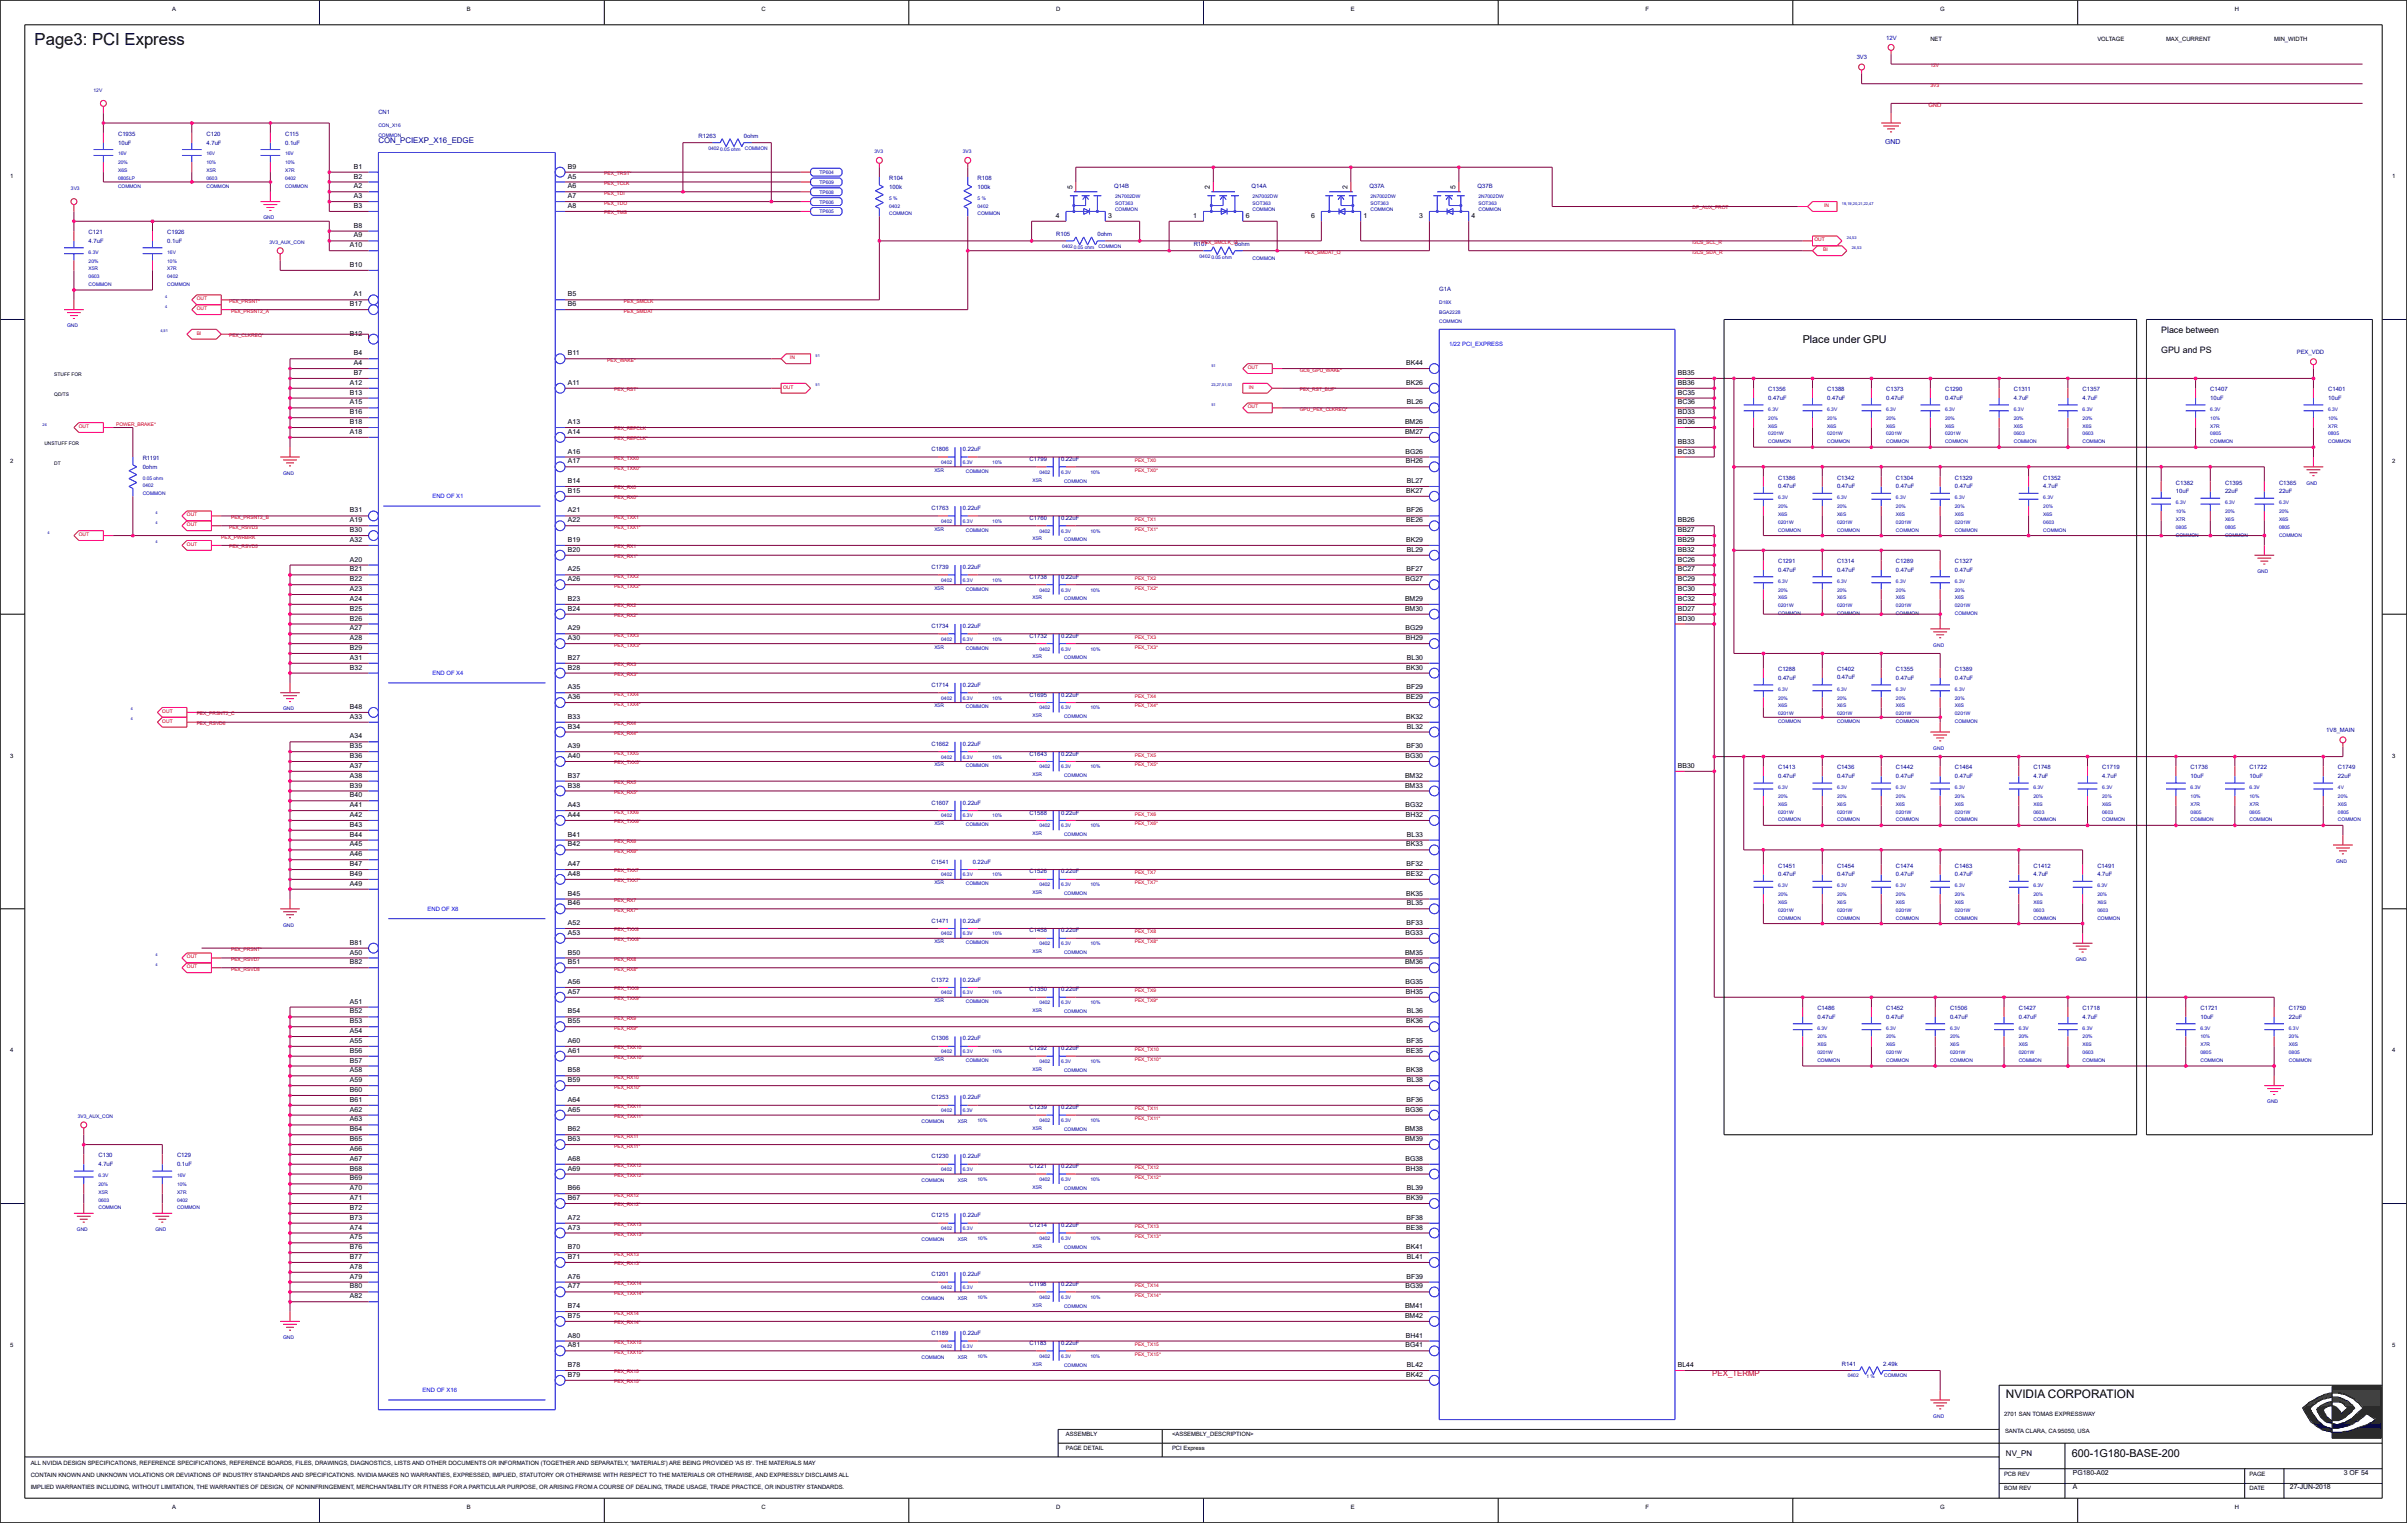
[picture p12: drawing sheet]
<svg xmlns="http://www.w3.org/2000/svg" width="271mm" height="172mm" viewBox="0 0 271 172" stroke-linecap="round" stroke-linejoin="round" font-family="sans-serif">
<defs><g id="words">
<text font-size="1.9" x="3.9" y="5.1">Page3: PCI Express</text>
<text font-size="1.3" x="226.1" y="157.6">NVIDIA CORPORATION</text>
<g font-size="1.2">
<text x="203.2" y="38.7">Place under GPU</text>
<text x="233.6" y="164.2">600-1G180-BASE-200</text>
</g>
<g font-size="1">
<text x="243.6" y="37.6">Place between</text>
<text x="243.6" y="39.8">GPU and PS</text>
</g>
<text font-size=".9" fill="#0000a0" x="42.7" y="16.1">CON_PCIEXP_X16_EDGE</text>
<text font-size=".9" fill="#f00" x="193" y="155.2">PEX_TERMP</text>
<text font-size=".9" x="226.1" y="164.1">NV_PN</text>
<text font-size=".8" fill="#0000a0" x="212.5" y="16.2">GND</text>
<g font-size=".8">
<text x="39.9" y="23.4">B3</text>
<text x="39.9" y="22.3">A3</text>
<text x="39.9" y="21.2">A2</text>
<text x="39.9" y="20.1">B2</text>
<text x="39.9" y="19">B1</text>
<text x="64" y="23.4">A8</text>
<text x="64" y="22.3">A7</text>
<text x="64" y="21.2">A6</text>
<text x="64" y="20.1">A5</text>
<text x="64" y="19">B9</text>
<text x="120.9" y="21.3" transform="rotate(-90 120.9 21.3)">5</text>
<text x="136.4" y="21.3" transform="rotate(-90 136.4 21.3)">2</text>
<text x="151.9" y="21.3" transform="rotate(-90 151.9 21.3)">2</text>
<text x="164.1" y="21.3" transform="rotate(-90 164.1 21.3)">5</text>
<text x="39.5" y="27.9">A10</text>
<text x="39.9" y="26.8">A9</text>
<text x="39.9" y="25.7">B8</text>
<text x="119" y="24.6">4</text>
<text x="124.9" y="24.6">3</text>
<text x="134.5" y="24.6">1</text>
<text x="140.4" y="24.6">6</text>
<text x="147.8" y="24.6">6</text>
<text x="153.7" y="24.6">1</text>
<text x="160" y="24.6">3</text>
<text x="165.9" y="24.6">4</text>
<text x="39.5" y="34.5">B17</text>
<text x="39.5" y="30.1">B10</text>
<text x="39.9" y="33.4">A1</text>
<text x="64" y="34.5">B6</text>
<text x="64" y="33.4">B5</text>
<text x="39.5" y="37.8">B12</text>
<text x="39.9" y="41.2">A4</text>
<text x="39.9" y="40.1">B4</text>
<text x="64" y="40.1">B11</text>
<text x="158.5" y="41.2">BK44</text>
<text x="39.5" y="47.8">B18</text>
<text x="39.5" y="46.7">B16</text>
<text x="39.5" y="45.6">A15</text>
<text x="39.5" y="44.5">B13</text>
<text x="39.5" y="43.4">A12</text>
<text x="39.9" y="42.3">B7</text>
<text x="64" y="47.8">A13</text>
<text x="64" y="43.4">A11</text>
<text x="158.4" y="47.8">BM26</text>
<text x="158.5" y="43.4">BK26</text>
<text x="158.6" y="45.6">BL26</text>
<text x="189.2" y="47.8">BD36</text>
<text x="189.2" y="46.7">BD33</text>
<text x="189.2" y="45.6">BC36</text>
<text x="189.2" y="44.5">BC35</text>
<text x="189.2" y="43.4">BB36</text>
<text x="189.2" y="42.3">BB35</text>
<text x="39.5" y="48.9">A18</text>
<text x="64" y="52.2">A17</text>
<text x="64" y="51.1">A16</text>
<text x="64" y="48.9">A14</text>
<text x="158.4" y="48.9">BM27</text>
<text x="158.4" y="51.1">BG26</text>
<text x="158.5" y="52.2">BH26</text>
<text x="189.2" y="51.1">BC33</text>
<text x="189.2" y="50">BB33</text>
<text x="39.5" y="60">B30</text>
<text x="39.5" y="58.9">A19</text>
<text x="39.5" y="57.8">B31</text>
<text x="64" y="58.9">A22</text>
<text x="64" y="57.8">A21</text>
<text x="64" y="55.6">B15</text>
<text x="64" y="54.5">B14</text>
<text x="158.5" y="58.9">BE26</text>
<text x="158.5" y="55.6">BK27</text>
<text x="158.6" y="57.8">BF26</text>
<text x="158.6" y="54.5">BL27</text>
<text x="189.2" y="60">BB27</text>
<text x="189.2" y="58.9">BB26</text>
<text x="39.5" y="65.5">B22</text>
<text x="39.5" y="64.4">B21</text>
<text x="39.5" y="63.3">A20</text>
<text x="39.5" y="61.1">A32</text>
<text x="64" y="65.5">A26</text>
<text x="64" y="64.4">A25</text>
<text x="64" y="62.2">B20</text>
<text x="64" y="61.1">B19</text>
<text x="158.4" y="65.5">BG27</text>
<text x="158.5" y="61.1">BK29</text>
<text x="158.6" y="64.4">BF27</text>
<text x="158.6" y="62.2">BL29</text>
<text x="189.2" y="65.5">BC29</text>
<text x="189.2" y="64.4">BC27</text>
<text x="189.2" y="63.3">BC26</text>
<text x="189.2" y="62.2">BB32</text>
<text x="189.2" y="61.1">BB29</text>
<text x="39.5" y="71.1">A27</text>
<text x="39.5" y="70">B26</text>
<text x="39.5" y="68.8">B25</text>
<text x="39.5" y="67.7">A24</text>
<text x="39.5" y="66.6">A23</text>
<text x="64" y="71.1">A29</text>
<text x="64" y="68.8">B24</text>
<text x="64" y="67.7">B23</text>
<text x="158.4" y="68.8">BM30</text>
<text x="158.4" y="67.7">BM29</text>
<text x="158.4" y="71.1">BG29</text>
<text x="189.2" y="70">BD30</text>
<text x="189.2" y="68.8">BD27</text>
<text x="189.2" y="67.7">BC32</text>
<text x="189.2" y="66.6">BC30</text>
<text x="39.5" y="75.5">B32</text>
<text x="39.5" y="74.4">A31</text>
<text x="39.5" y="73.3">B29</text>
<text x="39.5" y="72.2">A28</text>
<text x="64" y="77.7">A35</text>
<text x="64" y="75.5">B28</text>
<text x="64" y="74.4">B27</text>
<text x="64" y="72.2">A30</text>
<text x="158.5" y="72.2">BH29</text>
<text x="158.5" y="75.5">BK30</text>
<text x="158.6" y="77.7">BF29</text>
<text x="158.6" y="74.4">BL30</text>
<text x="39.5" y="83.2">A34</text>
<text x="39.5" y="81">A33</text>
<text x="39.5" y="79.9">B48</text>
<text x="64" y="82.1">B34</text>
<text x="64" y="81">B33</text>
<text x="64" y="78.8">A36</text>
<text x="158.5" y="81">BK32</text>
<text x="158.5" y="78.8">BE29</text>
<text x="158.6" y="82.1">BL32</text>
<text x="39.5" y="89.9">B40</text>
<text x="39.5" y="88.8">B39</text>
<text x="39.5" y="87.7">A38</text>
<text x="39.5" y="86.6">A37</text>
<text x="39.5" y="85.5">B36</text>
<text x="39.5" y="84.3">B35</text>
<text x="64" y="88.8">B38</text>
<text x="64" y="87.7">B37</text>
<text x="64" y="85.5">A40</text>
<text x="64" y="84.3">A39</text>
<text x="158.4" y="88.8">BM33</text>
<text x="158.4" y="87.7">BM32</text>
<text x="158.4" y="85.5">BG30</text>
<text x="158.6" y="84.3">BF30</text>
<text x="189.2" y="86.6">BB30</text>
<text x="39.5" y="95.4">A45</text>
<text x="39.5" y="94.3">B44</text>
<text x="39.5" y="93.2">B43</text>
<text x="39.5" y="92.1">A42</text>
<text x="39.5" y="91">A41</text>
<text x="64" y="95.4">B42</text>
<text x="64" y="94.3">B41</text>
<text x="64" y="92.1">A44</text>
<text x="64" y="91">A43</text>
<text x="158.4" y="91">BG32</text>
<text x="158.5" y="92.1">BH32</text>
<text x="158.5" y="95.4">BK33</text>
<text x="158.6" y="94.3">BL33</text>
<text x="39.5" y="99.8">A49</text>
<text x="39.5" y="98.7">B49</text>
<text x="39.5" y="97.6">B47</text>
<text x="39.5" y="96.5">A46</text>
<text x="64" y="101">B45</text>
<text x="64" y="98.7">A48</text>
<text x="64" y="97.6">A47</text>
<text x="158.5" y="101">BK35</text>
<text x="158.5" y="98.7">BE32</text>
<text x="158.6" y="97.6">BF32</text>
<text x="39.5" y="107.6">A50</text>
<text x="39.5" y="106.5">B81</text>
<text x="64" y="107.6">B50</text>
<text x="64" y="105.4">A53</text>
<text x="64" y="104.3">A52</text>
<text x="64" y="102.1">B46</text>
<text x="158.4" y="107.6">BM35</text>
<text x="158.4" y="105.4">BG33</text>
<text x="158.6" y="104.3">BF33</text>
<text x="158.6" y="102.1">BL35</text>
<text x="39.5" y="113.1">A51</text>
<text x="39.5" y="108.7">B82</text>
<text x="64" y="112">A57</text>
<text x="64" y="110.9">A56</text>
<text x="64" y="108.7">B51</text>
<text x="158.4" y="108.7">BM36</text>
<text x="158.4" y="110.9">BG35</text>
<text x="158.5" y="112">BH35</text>
<text x="39.5" y="119.8">B57</text>
<text x="39.5" y="118.7">B56</text>
<text x="39.5" y="117.6">A55</text>
<text x="39.5" y="116.5">A54</text>
<text x="39.5" y="115.4">B53</text>
<text x="39.5" y="114.2">B52</text>
<text x="64" y="118.7">A61</text>
<text x="64" y="117.6">A60</text>
<text x="64" y="115.4">B55</text>
<text x="64" y="114.2">B54</text>
<text x="158.5" y="118.7">BE35</text>
<text x="158.5" y="115.4">BK36</text>
<text x="158.6" y="117.6">BF35</text>
<text x="158.6" y="114.2">BL36</text>
<text x="39.5" y="125.3">A62</text>
<text x="39.5" y="124.2">B61</text>
<text x="39.5" y="123.1">B60</text>
<text x="39.5" y="122">A59</text>
<text x="39.5" y="120.9">A58</text>
<text x="64" y="125.3">A65</text>
<text x="64" y="124.2">A64</text>
<text x="64" y="122">B59</text>
<text x="64" y="120.9">B58</text>
<text x="158.4" y="125.3">BG36</text>
<text x="158.5" y="120.9">BK38</text>
<text x="158.6" y="124.2">BF36</text>
<text x="158.6" y="122">BL38</text>
<text x="39.5" y="132">B68</text>
<text x="39.5" y="130.9">A67</text>
<text x="39.5" y="129.7">A66</text>
<text x="39.5" y="128.6">B65</text>
<text x="39.5" y="127.5">B64</text>
<text x="39.5" y="126.4">A63</text>
<text x="64" y="132">A69</text>
<text x="64" y="130.9">A68</text>
<text x="64" y="128.6">B63</text>
<text x="64" y="127.5">B62</text>
<text x="158.4" y="128.6">BM39</text>
<text x="158.4" y="127.5">BM38</text>
<text x="158.4" y="130.9">BG38</text>
<text x="158.5" y="132">BH38</text>
<text x="39.5" y="137.5">B73</text>
<text x="39.5" y="136.4">B72</text>
<text x="39.5" y="135.3">A71</text>
<text x="39.5" y="134.2">A70</text>
<text x="39.5" y="133.1">B69</text>
<text x="64" y="137.5">A72</text>
<text x="64" y="135.3">B67</text>
<text x="64" y="134.2">B66</text>
<text x="158.5" y="135.3">BK39</text>
<text x="158.6" y="137.5">BF38</text>
<text x="158.6" y="134.2">BL39</text>
<text x="39.5" y="143">A78</text>
<text x="39.5" y="141.9">B77</text>
<text x="39.5" y="140.8">B76</text>
<text x="39.5" y="139.7">A75</text>
<text x="39.5" y="138.6">A74</text>
<text x="64" y="141.9">B71</text>
<text x="64" y="140.8">B70</text>
<text x="64" y="138.6">A73</text>
<text x="158.5" y="140.8">BK41</text>
<text x="158.5" y="138.6">BE38</text>
<text x="158.6" y="141.9">BL41</text>
<text x="39.5" y="146.4">A82</text>
<text x="39.5" y="145.2">B80</text>
<text x="39.5" y="144.1">A79</text>
<text x="64" y="148.6">B75</text>
<text x="64" y="147.5">B74</text>
<text x="64" y="145.2">A77</text>
<text x="64" y="144.1">A76</text>
<text x="158.4" y="148.6">BM42</text>
<text x="158.4" y="147.5">BM41</text>
<text x="158.4" y="145.2">BG39</text>
<text x="158.6" y="144.1">BF39</text>
<text x="64" y="155.2">B79</text>
<text x="64" y="154.1">B78</text>
<text x="64" y="151.9">A81</text>
<text x="64" y="150.8">A80</text>
<text x="158.4" y="151.9">BG41</text>
<text x="158.5" y="150.8">BH41</text>
<text x="158.5" y="155.2">BK42</text>
<text x="158.6" y="154.1">BL42</text>
<text x="189.2" y="154.1">BL44</text>
<text x="233.7" y="167.9">A</text>
<text x="233.7" y="166.2">PG180-A02</text>
<text x="258.1" y="167.9">27-JUN-2018</text>
<text x="264.2" y="166.2">3 OF 54</text>
</g>
<g font-size=".7">
<text x="19.4" y="1.2">A</text>
<text x="52.6" y="1.2">B</text>
<text x="85.8" y="1.2">C</text>
<text x="119.1" y="1.2">D</text>
<text x="152.3" y="1.2">E</text>
<text x="185.5" y="1.2">F</text>
<text x="217.6" y="4.6">NET</text>
<text x="218.7" y="1.2">G</text>
<text x="236.4" y="4.6">VOLTAGE</text>
<text x="244.2" y="4.6">MAX_CURRENT</text>
<text x="251.9" y="1.2">H</text>
<text x="256.4" y="4.6">MIN_WIDTH</text>
<text x="1.1" y="20.1">1</text>
<text x="269.7" y="20.1">1</text>
<text x="1.1" y="52.2">2</text>
<text x="269.7" y="52.2">2</text>
<text x="1.1" y="85.4">3</text>
<text x="269.7" y="85.4">3</text>
<text x="1.1" y="118.6">4</text>
<text x="269.7" y="118.6">4</text>
<text x="1.1" y="151.8">5</text>
<text x="269.7" y="151.8">5</text>
<text x="120.2" y="161.9">ASSEMBLY</text>
<text x="132.1" y="161.9">&lt;ASSEMBLY_DESCRIPTION&gt;</text>
<text x="225.9" y="159.6">2701 SAN TOMAS EXPRESSWAY</text>
<text x="226" y="161.6">SANTA CLARA, CA 95050, USA</text>
<text x="3.5" y="165.1">ALL NVIDIA DESIGN SPECIFICATIONS, REFERENCE SPECIFICATIONS, REFERENCE BOARDS, FILES, DRAWINGS, DIAGNOSTICS, LISTS AND OTHER DOCUMENTS OR INFORMATION (TOGETHER AND SEPARATELY, 'MATERIALS') ARE BEING PROVIDED 'AS IS'. THE MATERIALS MAY</text>
<text x="3.5" y="167.9">IMPLIED WARRANTIES INCLUDING, WITHOUT LIMITATION, THE WARRANTIES OF DESIGN, OF NONINFRINGEMENT, MERCHANTABILITY OR FITNESS FOR A PARTICULAR PURPOSE, OR ARISING FROM A COURSE OF DEALING, TRADE USAGE, TRADE PRACTICE, OR INDUSTRY STANDARDS.</text>
<text x="3.5" y="166.5">CONTAIN KNOWN AND UNKNOWN VIOLATIONS OR DEVIATIONS OF INDUSTRY STANDARDS AND SPECIFICATIONS. NVIDIA MAKES NO WARRANTIES, EXPRESSED, IMPLIED, STATUTORY OR OTHERWISE WITH RESPECT TO THE MATERIALS OR OTHERWISE, AND EXPRESSLY DISCLAIMS ALL</text>
<text x="120.2" y="163.5">PAGE DETAIL</text>
<text x="132.1" y="163.5">PCI Express</text>
<text x="225.9" y="166.3">PCB REV</text>
<text x="253.6" y="166.3">PAGE</text>
<text x="19.4" y="170.1">A</text>
<text x="52.6" y="170.1">B</text>
<text x="85.8" y="170.1">C</text>
<text x="119.1" y="170.1">D</text>
<text x="152.3" y="170.1">E</text>
<text x="185.5" y="170.1">F</text>
<text x="218.7" y="170.1">G</text>
<text x="225.9" y="168">BOM REV</text>
<text x="251.9" y="170.1">H</text>
<text x="253.6" y="168">DATE</text>
</g>
<g font-size=".7" fill="#0000a0">
<text x="212.6" y="4.5">12V</text>
<text x="209.3" y="6.7">3V3</text>
<text x="13.3" y="15.3">C1935</text>
<text x="13.3" y="16.3">10uF</text>
<text x="23.3" y="15.3">C120</text>
<text x="23.3" y="16.3">4.7uF</text>
<text x="32.1" y="15.3">C115</text>
<text x="32.1" y="16.3">0.1uF</text>
<text x="42.7" y="12.9">CN1</text>
<text x="78.8" y="15.5">R1263</text>
<text x="83.8" y="15.5">0ohm</text>
<text x="100.2" y="20.3">R104</text>
<text x="100.2" y="21.3">100k</text>
<text x="110.2" y="20.3">R108</text>
<text x="110.2" y="21.3">100k</text>
<text x="125.6" y="21.2">Q14B</text>
<text x="141.1" y="21.2">Q14A</text>
<text x="154.4" y="21.2">Q37A</text>
<text x="166.6" y="21.2">Q37B</text>
<text x="10" y="26.4">C121</text>
<text x="10" y="27.4">4.7uF</text>
<text x="18.9" y="26.4">C1926</text>
<text x="18.9" y="27.4">0.1uF</text>
<text x="119.1" y="26.6">R105</text>
<text x="123.7" y="26.6">0ohm</text>
<text x="134.6" y="27.7">R107</text>
<text x="139.2" y="27.7">0ohm</text>
<text x="162.2" y="32.8">G1A</text>
<text x="258.9" y="39.9">PEX_VDD</text>
<text x="199.3" y="44.1">C1356</text>
<text x="199.3" y="45.1">0.47uF</text>
<text x="206" y="44.1">C1388</text>
<text x="206" y="45.1">0.47uF</text>
<text x="212.6" y="44.1">C1373</text>
<text x="212.6" y="45.1">0.47uF</text>
<text x="219.3" y="44.1">C1290</text>
<text x="219.3" y="45.1">0.47uF</text>
<text x="227" y="44.1">C1311</text>
<text x="227" y="45.1">4.7uF</text>
<text x="234.8" y="44.1">C1357</text>
<text x="234.8" y="45.1">4.7uF</text>
<text x="249.2" y="44.1">C1407</text>
<text x="249.2" y="45.1">10uF</text>
<text x="262.5" y="44.1">C1401</text>
<text x="262.5" y="45.1">10uF</text>
<text x="16.1" y="51.8">R1191</text>
<text x="16.1" y="52.8">0ohm</text>
<text x="105" y="50.9">C1806</text>
<text x="108.5" y="50.9">0.22uF</text>
<text x="116.1" y="52">C1799</text>
<text x="119.6" y="52">0.22uF</text>
<text x="105" y="57.5">C1763</text>
<text x="108.5" y="57.5">0.22uF</text>
<text x="116.1" y="58.6">C1760</text>
<text x="119.6" y="58.6">0.22uF</text>
<text x="200.4" y="54.1">C1386</text>
<text x="200.4" y="55.1">0.47uF</text>
<text x="207.1" y="54.1">C1342</text>
<text x="207.1" y="55.1">0.47uF</text>
<text x="213.7" y="54.1">C1304</text>
<text x="213.7" y="55.1">0.47uF</text>
<text x="220.4" y="54.1">C1329</text>
<text x="220.4" y="55.1">0.47uF</text>
<text x="230.3" y="54.1">C1352</text>
<text x="230.3" y="55.1">4.7uF</text>
<text x="245.3" y="54.6">C1382</text>
<text x="245.3" y="55.6">10uF</text>
<text x="250.8" y="54.6">C1395</text>
<text x="250.8" y="55.6">22uF</text>
<text x="256.9" y="54.6">C1365</text>
<text x="256.9" y="55.6">22uF</text>
<text x="105" y="64.1">C1739</text>
<text x="108.5" y="64.1">0.22uF</text>
<text x="116.1" y="65.2">C1738</text>
<text x="119.6" y="65.2">0.22uF</text>
<text x="200.4" y="63.5">C1291</text>
<text x="200.4" y="64.5">0.47uF</text>
<text x="207.1" y="63.5">C1314</text>
<text x="207.1" y="64.5">0.47uF</text>
<text x="213.7" y="63.5">C1289</text>
<text x="213.7" y="64.5">0.47uF</text>
<text x="220.4" y="63.5">C1327</text>
<text x="220.4" y="64.5">0.47uF</text>
<text x="105" y="70.8">C1734</text>
<text x="108.5" y="70.8">0.22uF</text>
<text x="116.1" y="71.9">C1732</text>
<text x="119.6" y="71.9">0.22uF</text>
<text x="105" y="77.4">C1714</text>
<text x="108.5" y="77.4">0.22uF</text>
<text x="200.4" y="75.7">C1288</text>
<text x="200.4" y="76.7">0.47uF</text>
<text x="207.1" y="75.7">C1402</text>
<text x="207.1" y="76.5">0.47uF</text>
<text x="213.7" y="75.7">C1355</text>
<text x="213.7" y="76.7">0.47uF</text>
<text x="220.4" y="75.7">C1389</text>
<text x="220.4" y="76.7">0.47uF</text>
<text x="116.1" y="78.5">C1695</text>
<text x="119.6" y="78.5">0.22uF</text>
<text x="262.2" y="82.5">1V8_MAIN</text>
<text x="105" y="84.1">C1662</text>
<text x="108.5" y="84.1">0.22uF</text>
<text x="116.1" y="85.2">C1643</text>
<text x="119.6" y="85.2">0.22uF</text>
<text x="200.4" y="86.7">C1413</text>
<text x="200.4" y="87.7">0.47uF</text>
<text x="207.1" y="86.7">C1436</text>
<text x="207.1" y="87.7">0.47uF</text>
<text x="213.7" y="86.7">C1442</text>
<text x="213.7" y="87.7">0.47uF</text>
<text x="220.4" y="86.7">C1464</text>
<text x="220.4" y="87.7">0.47uF</text>
<text x="229.2" y="86.7">C1748</text>
<text x="229.2" y="87.7">4.7uF</text>
<text x="237" y="86.7">C1719</text>
<text x="237" y="87.7">4.7uF</text>
<text x="247" y="86.7">C1736</text>
<text x="247" y="87.7">10uF</text>
<text x="253.6" y="86.7">C1722</text>
<text x="253.6" y="87.7">10uF</text>
<text x="263.6" y="86.7">C1749</text>
<text x="263.6" y="87.7">22uF</text>
<text x="105" y="90.7">C1607</text>
<text x="108.5" y="90.7">0.22uF</text>
<text x="116.1" y="91.8">C1588</text>
<text x="119.6" y="91.8">0.22uF</text>
<text x="105" y="97.4">C1541</text>
<text x="109.6" y="97.4">0.22uF</text>
<text x="116.1" y="98.5">C1526</text>
<text x="119.6" y="98.5">0.22uF</text>
<text x="200.4" y="97.8">C1451</text>
<text x="200.4" y="98.8">0.47uF</text>
<text x="207.1" y="97.8">C1454</text>
<text x="207.1" y="98.8">0.47uF</text>
<text x="213.7" y="97.8">C1474</text>
<text x="213.7" y="98.8">0.47uF</text>
<text x="220.4" y="97.8">C1463</text>
<text x="220.4" y="98.8">0.47uF</text>
<text x="229.2" y="97.8">C1412</text>
<text x="229.2" y="98.8">4.7uF</text>
<text x="236.4" y="97.8">C1491</text>
<text x="236.4" y="98.8">4.7uF</text>
<text x="105" y="104">C1471</text>
<text x="108.5" y="104">0.22uF</text>
<text x="116.1" y="105.1">C1458</text>
<text x="119.6" y="105.1">0.22uF</text>
<text x="105" y="110.6">C1372</text>
<text x="108.5" y="110.6">0.22uF</text>
<text x="116.1" y="111.8">C1350</text>
<text x="119.6" y="111.8">0.22uF</text>
<text x="204.9" y="113.9">C1486</text>
<text x="212.6" y="113.9">C1452</text>
<text x="219.8" y="113.9">C1506</text>
<text x="227.6" y="113.9">C1427</text>
<text x="234.8" y="113.9">C1718</text>
<text x="248.1" y="113.9">C1721</text>
<text x="258" y="113.9">C1750</text>
<text x="105" y="117.3">C1306</text>
<text x="108.5" y="117.3">0.22uF</text>
<text x="116.1" y="118.4">C1292</text>
<text x="119.6" y="118.4">0.22uF</text>
<text x="204.9" y="114.9">0.47uF</text>
<text x="212.6" y="114.9">0.47uF</text>
<text x="219.8" y="114.9">0.47uF</text>
<text x="227.6" y="114.9">0.47uF</text>
<text x="234.8" y="114.9">4.7uF</text>
<text x="248.1" y="114.9">10uF</text>
<text x="258" y="114.9">22uF</text>
<text x="105" y="123.9">C1253</text>
<text x="108.5" y="123.9">0.22uF</text>
<text x="116.1" y="125">C1239</text>
<text x="119.6" y="125">0.22uF</text>
<text x="11.1" y="130.5">C130</text>
<text x="11.1" y="131.5">4.7uF</text>
<text x="20" y="130.5">C129</text>
<text x="20" y="131.5">0.1uF</text>
<text x="105" y="130.6">C1230</text>
<text x="108.5" y="130.6">0.22uF</text>
<text x="116.1" y="131.7">C1221</text>
<text x="119.6" y="131.7">0.22uF</text>
<text x="105" y="137.2">C1215</text>
<text x="108.5" y="137.2">0.22uF</text>
<text x="105" y="143.9">C1201</text>
<text x="108.5" y="143.9">0.22uF</text>
<text x="116.1" y="138.3">C1214</text>
<text x="119.6" y="138.3">0.22uF</text>
<text x="116.1" y="145">C1198</text>
<text x="119.6" y="145">0.22uF</text>
<text x="105" y="150.5">C1189</text>
<text x="108.5" y="150.5">0.22uF</text>
<text x="116.1" y="151.6">C1183</text>
<text x="119.6" y="151.6">0.22uF</text>
<text x="207.6" y="153.9">R141</text>
<text x="212.3" y="153.9">2.49k</text>
</g>
<text font-size=".7" fill="#f00" x="217.4" y="12.1">GND</text>
<g font-size=".7" fill="#00f">
<text x="163.4" y="39">1/22 PCI_EXPRESS</text>
<text x="48.7" y="56.2">END OF X1</text>
<text x="48.7" y="76.1">END OF X4</text>
<text x="48.2" y="102.7">END OF X8</text>
<text x="47.6" y="156.9">END OF X16</text>
</g>
<g font-size=".6" fill="#0000a0">
<text x="10.5" y="10.3">12V</text>
<text x="13.3" y="17.5">16V</text>
<text x="23.3" y="17.5">16V</text>
<text x="32.1" y="17.5">16V</text>
<text x="42.7" y="15.4">COMMON</text>
<text x="42.7" y="14.3">CON_X16</text>
<text x="79.9" y="16.9">0402</text>
<text x="81.2" y="17">0.05 ohm</text>
<text x="84" y="16.9">COMMON</text>
<text x="98.6" y="17.3">3V3</text>
<text x="108.5" y="17.3">3V3</text>
<text x="8" y="21.4">3V3</text>
<text x="13.3" y="21.2">COMMON</text>
<text x="13.3" y="18.5">20%</text>
<text x="13.3" y="20.3">0805LP</text>
<text x="13.3" y="19.4">X6S</text>
<text x="23.3" y="21.2">COMMON</text>
<text x="23.3" y="19.4">X5R</text>
<text x="23.3" y="20.3">0603</text>
<text x="23.3" y="18.5">10%</text>
<text x="32.1" y="21.2">COMMON</text>
<text x="32.1" y="20.3">0402</text>
<text x="32.1" y="19.4">X7R</text>
<text x="32.1" y="18.5">10%</text>
<text x="92.4" y="22.9">TP606</text>
<text x="92.4" y="21.8">TP608</text>
<text x="92.4" y="20.7">TP609</text>
<text x="92.4" y="19.6">TP604</text>
<text x="100.2" y="22.5">5 %</text>
<text x="100.2" y="23.4">0402</text>
<text x="110.2" y="23.4">0402</text>
<text x="110.2" y="22.5">5 %</text>
<text x="125.7" y="23.8">COMMON</text>
<text x="125.7" y="22.3">2N7002DW</text>
<text x="125.7" y="23.1">SOT363</text>
<text x="141.2" y="23.8">COMMON</text>
<text x="141.2" y="23.1">SOT363</text>
<text x="141.2" y="22.3">2N7002DW</text>
<text x="154.5" y="23.8">COMMON</text>
<text x="154.5" y="23.1">SOT363</text>
<text x="154.5" y="22.3">2N7002DW</text>
<text x="166.7" y="23.8">COMMON</text>
<text x="166.7" y="23.1">SOT363</text>
<text x="166.7" y="22.3">2N7002DW</text>
<text x="10" y="28.6">6.3V</text>
<text x="10" y="29.6">20%</text>
<text x="18.9" y="29.6">10%</text>
<text x="18.9" y="28.6">16V</text>
<text x="29.7" y="24.7">GND</text>
<text x="30.4" y="27.5">3V3_AUX_CON</text>
<text x="92.4" y="24.1">TP605</text>
<text x="100.2" y="24.3">COMMON</text>
<text x="110.2" y="24.3">COMMON</text>
<text x="119.7" y="27.9">0402</text>
<text x="121.1" y="28">0.05 ohm</text>
<text x="123.8" y="27.9">COMMON</text>
<text x="135.2" y="29">0402</text>
<text x="136.6" y="29.1">0.05 ohm</text>
<text x="141.2" y="29.3">COMMON</text>
<text x="10" y="32.2">COMMON</text>
<text x="10" y="30.5">X5R</text>
<text x="10" y="31.4">0603</text>
<text x="18.9" y="32.2">COMMON</text>
<text x="18.9" y="31.4">0402</text>
<text x="18.9" y="30.5">X7R</text>
<text x="162.2" y="35.4">BGA2228</text>
<text x="162.2" y="34.2">D18X</text>
<text x="7.6" y="36.9">GND</text>
<text x="162.2" y="36.5">COMMON</text>
<text x="199.3" y="47.3">20%</text>
<text x="199.3" y="46.3">6.3V</text>
<text x="206" y="46.3">6.3V</text>
<text x="206" y="47.3">20%</text>
<text x="212.6" y="47.3">20%</text>
<text x="212.6" y="46.3">6.3V</text>
<text x="219.3" y="47.3">20%</text>
<text x="219.3" y="46.3">6.3V</text>
<text x="227" y="46.3">6.3V</text>
<text x="227" y="47.3">20%</text>
<text x="234.8" y="47.3">20%</text>
<text x="234.8" y="46.3">6.3V</text>
<text x="249.2" y="46.3">6.3V</text>
<text x="249.2" y="47.3">10%</text>
<text x="262.5" y="46.3">6.3V</text>
<text x="262.5" y="47.3">10%</text>
<text x="31.9" y="53.5">GND</text>
<text x="105.3" y="53.2">X5R</text>
<text x="106.1" y="52.3">0402</text>
<text x="108.5" y="52.3">6.3V</text>
<text x="108.9" y="53.3">COMMON</text>
<text x="111.9" y="52.3">10%</text>
<text x="117.2" y="53.4">0402</text>
<text x="119.6" y="53.4">6.3V</text>
<text x="122.9" y="53.4">10%</text>
<text x="199.3" y="50">COMMON</text>
<text x="199.3" y="49.1">0201W</text>
<text x="199.3" y="48.2">X6S</text>
<text x="206" y="50">COMMON</text>
<text x="206" y="49.1">0201W</text>
<text x="206" y="48.2">X6S</text>
<text x="212.6" y="50">COMMON</text>
<text x="212.6" y="48.2">X6S</text>
<text x="212.6" y="49.1">0201W</text>
<text x="219.3" y="50">COMMON</text>
<text x="219.3" y="48.2">X6S</text>
<text x="219.3" y="49.1">0201W</text>
<text x="227" y="50">COMMON</text>
<text x="227" y="48.2">X6S</text>
<text x="227" y="49.1">0603</text>
<text x="234.8" y="50">COMMON</text>
<text x="234.8" y="48.2">X6S</text>
<text x="234.8" y="49.1">0603</text>
<text x="249.2" y="50">COMMON</text>
<text x="249.2" y="49.1">0805</text>
<text x="249.2" y="48.2">X7R</text>
<text x="262.5" y="50">COMMON</text>
<text x="262.5" y="48.2">X7R</text>
<text x="262.5" y="49.1">0805</text>
<text x="16.1" y="55.8">COMMON</text>
<text x="16.1" y="54.9">0402</text>
<text x="16.1" y="54.1">0.05 ohm</text>
<text x="105.3" y="59.8">X5R</text>
<text x="106.1" y="58.9">0402</text>
<text x="108.5" y="58.9">6.3V</text>
<text x="108.9" y="59.9">COMMON</text>
<text x="111.9" y="58.9">10%</text>
<text x="116.4" y="54.3">X5R</text>
<text x="119.9" y="54.4">COMMON</text>
<text x="200.4" y="59.9">COMMON</text>
<text x="200.4" y="59">0201W</text>
<text x="200.4" y="58.2">X6S</text>
<text x="200.4" y="57.3">20%</text>
<text x="200.4" y="56.3">6.3V</text>
<text x="207.1" y="59.9">COMMON</text>
<text x="207.1" y="59">0201W</text>
<text x="207.1" y="57.3">20%</text>
<text x="207.1" y="56.3">6.3V</text>
<text x="207.1" y="58.2">X6S</text>
<text x="213.7" y="59.9">COMMON</text>
<text x="213.7" y="58.2">X6S</text>
<text x="213.7" y="57.3">20%</text>
<text x="213.7" y="56.3">6.3V</text>
<text x="213.7" y="59">0201W</text>
<text x="220.4" y="59.9">COMMON</text>
<text x="220.4" y="59">0201W</text>
<text x="220.4" y="57.3">20%</text>
<text x="220.4" y="56.3">6.3V</text>
<text x="220.4" y="58.2">X6S</text>
<text x="230.3" y="59.9">COMMON</text>
<text x="230.3" y="59">0603</text>
<text x="230.3" y="56.3">6.3V</text>
<text x="230.3" y="58.2">X6S</text>
<text x="230.3" y="57.3">20%</text>
<text x="245.3" y="58.7">X7R</text>
<text x="245.3" y="59.6">0805</text>
<text x="245.3" y="56.8">6.3V</text>
<text x="245.3" y="57.8">10%</text>
<text x="250.8" y="59.6">0805</text>
<text x="250.8" y="58.7">X6S</text>
<text x="250.8" y="56.8">6.3V</text>
<text x="250.8" y="57.8">20%</text>
<text x="256.9" y="57.8">20%</text>
<text x="256.9" y="58.7">X6S</text>
<text x="256.9" y="59.6">0805</text>
<text x="256.9" y="56.8">6.3V</text>
<text x="260" y="54.6">GND</text>
<text x="106.1" y="65.6">0402</text>
<text x="108.5" y="65.6">6.3V</text>
<text x="111.9" y="65.6">10%</text>
<text x="116.4" y="60.9">X5R</text>
<text x="117.2" y="60">0402</text>
<text x="119.6" y="60">6.3V</text>
<text x="119.9" y="61">COMMON</text>
<text x="122.9" y="60">10%</text>
<text x="200.4" y="65.7">6.3V</text>
<text x="207.1" y="65.7">6.3V</text>
<text x="213.7" y="65.7">6.3V</text>
<text x="220.4" y="65.7">6.3V</text>
<text x="245.3" y="60.5">COMMON</text>
<text x="250.8" y="60.5">COMMON</text>
<text x="254.5" y="64.6">GND</text>
<text x="256.9" y="60.5">COMMON</text>
<text x="105.3" y="66.5">X5R</text>
<text x="108.9" y="66.6">COMMON</text>
<text x="116.4" y="67.6">X5R</text>
<text x="117.2" y="66.7">0402</text>
<text x="119.6" y="66.7">6.3V</text>
<text x="119.9" y="67.7">COMMON</text>
<text x="122.9" y="66.7">10%</text>
<text x="200.4" y="69.3">COMMON</text>
<text x="200.4" y="68.5">0201W</text>
<text x="200.4" y="66.7">20%</text>
<text x="200.4" y="67.6">X6S</text>
<text x="207.1" y="69.3">COMMON</text>
<text x="207.1" y="67.6">X6S</text>
<text x="207.1" y="68.5">0201W</text>
<text x="207.1" y="66.7">20%</text>
<text x="213.7" y="69.3">COMMON</text>
<text x="213.7" y="66.7">20%</text>
<text x="213.7" y="68.5">0201W</text>
<text x="213.7" y="67.6">X6S</text>
<text x="220.4" y="69.3">COMMON</text>
<text x="220.4" y="67.6">X6S</text>
<text x="220.4" y="68.5">0201W</text>
<text x="220.4" y="66.7">20%</text>
<text x="105.3" y="73.1">X5R</text>
<text x="106.1" y="72.2">0402</text>
<text x="108.5" y="72.2">6.3V</text>
<text x="108.9" y="73.2">COMMON</text>
<text x="111.9" y="72.2">10%</text>
<text x="116.4" y="74.2">X5R</text>
<text x="117.2" y="73.3">0402</text>
<text x="119.6" y="73.3">6.3V</text>
<text x="119.9" y="74.3">COMMON</text>
<text x="122.9" y="73.3">10%</text>
<text x="200.4" y="77.9">6.3V</text>
<text x="207.1" y="77.9">6.3V</text>
<text x="213.7" y="77.9">6.3V</text>
<text x="217.9" y="72.9">GND</text>
<text x="220.4" y="77.9">6.3V</text>
<text x="31.9" y="80.1">GND</text>
<text x="105.3" y="79.8">X5R</text>
<text x="106.1" y="78.9">0402</text>
<text x="108.5" y="78.9">6.3V</text>
<text x="108.9" y="79.9">COMMON</text>
<text x="111.9" y="78.9">10%</text>
<text x="116.4" y="80.9">X5R</text>
<text x="117.2" y="80">0402</text>
<text x="119.6" y="80">6.3V</text>
<text x="119.9" y="81">COMMON</text>
<text x="122.9" y="80">10%</text>
<text x="200.4" y="81.5">COMMON</text>
<text x="200.4" y="80.6">0201W</text>
<text x="200.4" y="79.8">X6S</text>
<text x="200.4" y="78.9">20%</text>
<text x="207.1" y="81.5">COMMON</text>
<text x="207.1" y="78.9">20%</text>
<text x="207.1" y="79.8">X6S</text>
<text x="207.1" y="80.6">0201W</text>
<text x="213.7" y="81.5">COMMON</text>
<text x="213.7" y="78.9">20%</text>
<text x="213.7" y="79.8">X6S</text>
<text x="213.7" y="80.6">0201W</text>
<text x="220.4" y="81.5">COMMON</text>
<text x="220.4" y="79.8">X6S</text>
<text x="220.4" y="80.6">0201W</text>
<text x="220.4" y="78.9">20%</text>
<text x="105.3" y="86.4">X5R</text>
<text x="106.1" y="85.5">0402</text>
<text x="108.5" y="85.5">6.3V</text>
<text x="108.9" y="86.5">COMMON</text>
<text x="111.9" y="85.5">10%</text>
<text x="116.4" y="87.5">X5R</text>
<text x="117.2" y="86.6">0402</text>
<text x="119.6" y="86.6">6.3V</text>
<text x="119.9" y="87.6">COMMON</text>
<text x="122.9" y="86.6">10%</text>
<text x="200.4" y="89.9">20%</text>
<text x="200.4" y="88.9">6.3V</text>
<text x="207.1" y="89.9">20%</text>
<text x="207.1" y="88.9">6.3V</text>
<text x="213.7" y="89.9">20%</text>
<text x="213.7" y="88.9">6.3V</text>
<text x="217.9" y="84.5">GND</text>
<text x="220.4" y="89.9">20%</text>
<text x="220.4" y="88.9">6.3V</text>
<text x="229.2" y="88.9">6.3V</text>
<text x="229.2" y="89.9">20%</text>
<text x="237" y="88.9">6.3V</text>
<text x="237" y="89.9">20%</text>
<text x="247" y="89.9">10%</text>
<text x="247" y="88.9">6.3V</text>
<text x="253.6" y="89.9">10%</text>
<text x="253.6" y="88.9">6.3V</text>
<text x="263.6" y="88.9">4V</text>
<text x="263.6" y="89.9">20%</text>
<text x="105.3" y="93">X5R</text>
<text x="106.1" y="92.2">0402</text>
<text x="108.5" y="92.2">6.3V</text>
<text x="108.9" y="93.2">COMMON</text>
<text x="111.9" y="92.2">10%</text>
<text x="116.4" y="94.1">X5R</text>
<text x="117.2" y="93.3">0402</text>
<text x="119.6" y="93.3">6.3V</text>
<text x="119.9" y="94.3">COMMON</text>
<text x="122.9" y="93.3">10%</text>
<text x="200.4" y="92.6">COMMON</text>
<text x="200.4" y="91.7">0201W</text>
<text x="200.4" y="90.8">X6S</text>
<text x="207.1" y="92.6">COMMON</text>
<text x="207.1" y="90.8">X6S</text>
<text x="207.1" y="91.7">0201W</text>
<text x="213.7" y="92.6">COMMON</text>
<text x="213.7" y="91.7">0201W</text>
<text x="213.7" y="90.8">X6S</text>
<text x="220.4" y="92.6">COMMON</text>
<text x="220.4" y="91.7">0201W</text>
<text x="220.4" y="90.8">X6S</text>
<text x="229.2" y="92.6">COMMON</text>
<text x="229.2" y="90.8">X6S</text>
<text x="229.2" y="91.7">0603</text>
<text x="237" y="92.6">COMMON</text>
<text x="237" y="91.7">0603</text>
<text x="237" y="90.8">X6S</text>
<text x="247" y="92.6">COMMON</text>
<text x="247" y="90.8">X7R</text>
<text x="247" y="91.7">0805</text>
<text x="253.6" y="92.6">COMMON</text>
<text x="253.6" y="90.8">X7R</text>
<text x="253.6" y="91.7">0805</text>
<text x="263.6" y="92.6">COMMON</text>
<text x="263.6" y="91.7">0805</text>
<text x="263.6" y="90.8">X6S</text>
<text x="105.3" y="99.7">X5R</text>
<text x="106.1" y="98.8">0402</text>
<text x="108.5" y="98.8">6.3V</text>
<text x="108.9" y="99.8">COMMON</text>
<text x="111.9" y="98.8">10%</text>
<text x="116.4" y="100.8">X5R</text>
<text x="117.2" y="99.9">0402</text>
<text x="119.6" y="99.9">6.3V</text>
<text x="119.9" y="100.9">COMMON</text>
<text x="122.9" y="99.9">10%</text>
<text x="200.4" y="101.9">X6S</text>
<text x="200.4" y="101">20%</text>
<text x="200.4" y="100">6.3V</text>
<text x="207.1" y="101">20%</text>
<text x="207.1" y="100">6.3V</text>
<text x="207.1" y="101.9">X6S</text>
<text x="213.7" y="101">20%</text>
<text x="213.7" y="101.9">X6S</text>
<text x="213.7" y="100">6.3V</text>
<text x="220.4" y="101.9">X6S</text>
<text x="220.4" y="100">6.3V</text>
<text x="220.4" y="101">20%</text>
<text x="229.2" y="101.9">X6S</text>
<text x="229.2" y="101">20%</text>
<text x="229.2" y="100">6.3V</text>
<text x="236.4" y="101.9">X6S</text>
<text x="236.4" y="101">20%</text>
<text x="236.4" y="100">6.3V</text>
<text x="263.3" y="97.2">GND</text>
<text x="31.9" y="104.4">GND</text>
<text x="105.3" y="106.3">X5R</text>
<text x="106.1" y="105.4">0402</text>
<text x="108.5" y="105.4">6.3V</text>
<text x="108.9" y="106.4">COMMON</text>
<text x="111.9" y="105.4">10%</text>
<text x="116.4" y="107.4">X5R</text>
<text x="117.2" y="106.5">0402</text>
<text x="119.6" y="106.5">6.3V</text>
<text x="119.9" y="107.5">COMMON</text>
<text x="122.9" y="106.5">10%</text>
<text x="200.4" y="103.7">COMMON</text>
<text x="200.4" y="102.8">0201W</text>
<text x="207.1" y="103.7">COMMON</text>
<text x="207.1" y="102.8">0201W</text>
<text x="213.7" y="103.7">COMMON</text>
<text x="213.7" y="102.8">0201W</text>
<text x="220.4" y="103.7">COMMON</text>
<text x="220.4" y="102.8">0201W</text>
<text x="229.2" y="103.7">COMMON</text>
<text x="229.2" y="102.8">0603</text>
<text x="236.4" y="103.7">COMMON</text>
<text x="236.4" y="102.8">0603</text>
<text x="105.3" y="113">X5R</text>
<text x="106.1" y="112.1">0402</text>
<text x="108.5" y="112.1">6.3V</text>
<text x="108.9" y="113.1">COMMON</text>
<text x="111.9" y="112.1">10%</text>
<text x="117.2" y="113.2">0402</text>
<text x="119.6" y="113.2">6.3V</text>
<text x="122.9" y="113.2">10%</text>
<text x="234" y="108.3">GND</text>
<text x="105.3" y="119.6">X5R</text>
<text x="106.1" y="118.7">0402</text>
<text x="108.5" y="118.7">6.3V</text>
<text x="108.9" y="119.7">COMMON</text>
<text x="111.9" y="118.7">10%</text>
<text x="116.4" y="114.1">X5R</text>
<text x="117.2" y="119.8">0402</text>
<text x="119.6" y="119.8">6.3V</text>
<text x="119.9" y="114.2">COMMON</text>
<text x="122.9" y="119.8">10%</text>
<text x="204.9" y="119.7">COMMON</text>
<text x="204.9" y="118.8">0201W</text>
<text x="204.9" y="117.1">20%</text>
<text x="204.9" y="116.1">6.3V</text>
<text x="204.9" y="118">X6S</text>
<text x="212.6" y="119.7">COMMON</text>
<text x="212.6" y="118.8">0201W</text>
<text x="212.6" y="117.1">20%</text>
<text x="212.6" y="116.1">6.3V</text>
<text x="212.6" y="118">X6S</text>
<text x="219.8" y="119.7">COMMON</text>
<text x="219.8" y="117.1">20%</text>
<text x="219.8" y="116.1">6.3V</text>
<text x="219.8" y="118">X6S</text>
<text x="219.8" y="118.8">0201W</text>
<text x="227.6" y="119.7">COMMON</text>
<text x="227.6" y="118.8">0201W</text>
<text x="227.6" y="118">X6S</text>
<text x="227.6" y="117.1">20%</text>
<text x="227.6" y="116.1">6.3V</text>
<text x="234.8" y="119.7">COMMON</text>
<text x="234.8" y="118.8">0603</text>
<text x="234.8" y="118">X6S</text>
<text x="234.8" y="117.1">20%</text>
<text x="234.8" y="116.1">6.3V</text>
<text x="248.1" y="119.7">COMMON</text>
<text x="248.1" y="117.1">10%</text>
<text x="248.1" y="118">X7R</text>
<text x="248.1" y="118.8">0805</text>
<text x="248.1" y="116.1">6.3V</text>
<text x="258" y="119.7">COMMON</text>
<text x="258" y="117.1">20%</text>
<text x="258" y="118">X6S</text>
<text x="258" y="118.8">0805</text>
<text x="258" y="116.1">6.3V</text>
<text x="106.1" y="125.4">0402</text>
<text x="108.5" y="125.4">6.3V</text>
<text x="116.4" y="120.7">X5R</text>
<text x="119.9" y="120.8">COMMON</text>
<text x="255.6" y="124.4">GND</text>
<text x="8.8" y="126">3V3_AUX_CON</text>
<text x="103.9" y="126.6">COMMON</text>
<text x="108" y="126.6">X5R</text>
<text x="110.2" y="126.5">10%</text>
<text x="116.4" y="127.4">X5R</text>
<text x="117.2" y="126.5">0402</text>
<text x="119.6" y="126.5">6.3V</text>
<text x="119.9" y="127.5">COMMON</text>
<text x="122.9" y="126.5">10%</text>
<text x="11.1" y="136.3">COMMON</text>
<text x="11.1" y="134.6">X5R</text>
<text x="11.1" y="132.7">6.3V</text>
<text x="11.1" y="133.7">20%</text>
<text x="11.1" y="135.4">0603</text>
<text x="20" y="136.3">COMMON</text>
<text x="20" y="134.6">X7R</text>
<text x="20" y="135.4">0402</text>
<text x="20" y="132.7">16V</text>
<text x="20" y="133.7">10%</text>
<text x="103.9" y="133.2">COMMON</text>
<text x="106.1" y="132">0402</text>
<text x="108" y="133.2">X5R</text>
<text x="108.5" y="132">6.3V</text>
<text x="110.2" y="133.1">10%</text>
<text x="116.4" y="134">X5R</text>
<text x="117.2" y="133.1">0402</text>
<text x="119.6" y="133.1">6.3V</text>
<text x="119.9" y="134.1">COMMON</text>
<text x="122.9" y="133.1">10%</text>
<text x="8.7" y="138.8">GND</text>
<text x="17.5" y="138.8">GND</text>
<text x="103.9" y="139.9">COMMON</text>
<text x="106.1" y="138.7">0402</text>
<text x="108" y="139.9">X5R</text>
<text x="108.5" y="138.7">6.3V</text>
<text x="110.2" y="139.8">10%</text>
<text x="116.4" y="140.7">X5R</text>
<text x="117.2" y="139.8">0402</text>
<text x="119.6" y="139.8">6.3V</text>
<text x="119.9" y="140.8">COMMON</text>
<text x="122.9" y="139.8">10%</text>
<text x="103.9" y="146.5">COMMON</text>
<text x="106.1" y="145.3">0402</text>
<text x="108" y="146.5">X5R</text>
<text x="108.5" y="145.3">6.3V</text>
<text x="110.2" y="146.4">10%</text>
<text x="116.4" y="147.3">X5R</text>
<text x="117.2" y="146.4">0402</text>
<text x="119.6" y="146.4">6.3V</text>
<text x="119.9" y="147.4">COMMON</text>
<text x="122.9" y="146.4">10%</text>
<text x="31.9" y="151">GND</text>
<text x="103.9" y="153.2">COMMON</text>
<text x="106.1" y="151.9">0402</text>
<text x="108" y="153.2">X5R</text>
<text x="108.5" y="151.9">6.3V</text>
<text x="110.2" y="153.1">10%</text>
<text x="116.4" y="153.9">X5R</text>
<text x="117.2" y="153.1">0402</text>
<text x="119.6" y="153.1">6.3V</text>
<text x="119.9" y="154.1">COMMON</text>
<text x="122.9" y="153.1">10%</text>
<text x="208.3" y="155.3">0402</text>
<text x="210.4" y="155.4">1 %</text>
<text x="212.4" y="155.3">COMMON</text>
<text x="217.9" y="159.8">GND</text>
</g>
<g font-size=".6" fill="#f00">
<text x="217.6" y="7.6">12V</text>
<text x="217.6" y="9.8">3V3</text>
<text x="68.1" y="20.8">PEX_TCLK</text>
<text x="68.1" y="22">PEX_TDI</text>
<text x="68.1" y="23.1">PEX_TDO</text>
<text x="68.1" y="19.7">PEX_TRST*</text>
<text x="190.8" y="23.6">DP_AUX_PROT</text>
<text x="205.7" y="23.3">IN</text>
<text x="68.1" y="24.2">PEX_TMS</text>
<text x="135.4" y="27.5">PEX_SMCLK_Q</text>
<text x="147.1" y="28.6">PEX_SMDAT_Q</text>
<text x="190.8" y="27.5">I2CS_SCL_R</text>
<text x="190.8" y="28.6">I2CS_SDA_R</text>
<text x="204.5" y="27.2">OUT</text>
<text x="205.5" y="28.3">BI</text>
<text x="22.2" y="35">OUT</text>
<text x="22.2" y="33.9">OUT</text>
<text x="25.8" y="34.1">PEX_PRSNT*</text>
<text x="26" y="35.2">PEX_PRSNT2_A</text>
<text x="70.3" y="34.1">PEX_SMCLK</text>
<text x="70.3" y="35.2">PEX_SMDAT</text>
<text x="22.2" y="37.7">BI</text>
<text x="25.8" y="38">PEX_CLKREQ*</text>
<text x="68.5" y="40.8">PEX_WAKE*</text>
<text x="89.1" y="40.5">IN</text>
<text x="140.7" y="41.6">OUT</text>
<text x="146.5" y="41.9">GC6_GPU_WAKE*</text>
<text x="13.1" y="48">POWER_BRAKE*</text>
<text x="69.2" y="44.1">PEX_RST*</text>
<text x="88.3" y="43.8">OUT</text>
<text x="140.7" y="46">OUT</text>
<text x="140.8" y="43.8">IN</text>
<text x="146.5" y="46.3">GPU_PEX_CLKREQ*</text>
<text x="146.5" y="44.1">PEX_RST_BUF*</text>
<text x="8.9" y="48.3">OUT</text>
<text x="69.2" y="48.5">PEX_REFCLK</text>
<text x="69.2" y="49.6">PEX_REFCLK*</text>
<text x="69.2" y="51.8">PEX_TXX0</text>
<text x="69.2" y="53">PEX_TXX0*</text>
<text x="127.9" y="52.1">PEX_TX0</text>
<text x="127.9" y="53.2">PEX_TX0*</text>
<text x="21.1" y="59.3">OUT</text>
<text x="21.1" y="58.2">OUT</text>
<text x="25.8" y="59.6">PEX_RSVD3</text>
<text x="26" y="58.5">PEX_PRSNT2_B</text>
<text x="69.2" y="55.2">PEX_RX0</text>
<text x="69.2" y="56.3">PEX_RX0*</text>
<text x="69.2" y="58.5">PEX_TXX1</text>
<text x="69.2" y="59.6">PEX_TXX1*</text>
<text x="127.9" y="58.7">PEX_TX1</text>
<text x="127.9" y="59.8">PEX_TX1*</text>
<text x="8.9" y="60.4">OUT</text>
<text x="21.1" y="61.5">OUT</text>
<text x="24.9" y="60.7">PEX_PWRBRK</text>
<text x="25.8" y="61.8">PEX_RSVD5</text>
<text x="69.2" y="61.8">PEX_RX1</text>
<text x="69.2" y="62.9">PEX_RX1*</text>
<text x="69.2" y="65.1">PEX_TXX2</text>
<text x="127.9" y="65.4">PEX_TX2</text>
<text x="69.2" y="68.5">PEX_RX2</text>
<text x="69.2" y="69.6">PEX_RX2*</text>
<text x="69.2" y="66.2">PEX_TXX2*</text>
<text x="69.2" y="71.8">PEX_TXX3</text>
<text x="127.9" y="66.5">PEX_TX2*</text>
<text x="69.2" y="75.1">PEX_RX3</text>
<text x="69.2" y="76.2">PEX_RX3*</text>
<text x="69.2" y="72.9">PEX_TXX3*</text>
<text x="127.9" y="72">PEX_TX3</text>
<text x="127.9" y="73.1">PEX_TX3*</text>
<text x="18.3" y="81.5">OUT</text>
<text x="18.3" y="80.4">OUT</text>
<text x="22.2" y="80.6">PEX_PRSNT2_C</text>
<text x="22.2" y="81.7">PEX_RSVD6</text>
<text x="69.2" y="81.7">PEX_RX4</text>
<text x="69.2" y="82.9">PEX_RX4*</text>
<text x="69.2" y="78.4">PEX_TXX4</text>
<text x="69.2" y="79.5">PEX_TXX4*</text>
<text x="127.9" y="78.6">PEX_TX4</text>
<text x="127.9" y="79.8">PEX_TX4*</text>
<text x="69.2" y="88.4">PEX_RX5</text>
<text x="69.2" y="89.5">PEX_RX5*</text>
<text x="69.2" y="85.1">PEX_TXX5</text>
<text x="69.2" y="86.2">PEX_TXX5*</text>
<text x="127.9" y="85.3">PEX_TX5</text>
<text x="127.9" y="86.4">PEX_TX5*</text>
<text x="69.2" y="95">PEX_RX6</text>
<text x="69.2" y="91.7">PEX_TXX6</text>
<text x="69.2" y="92.8">PEX_TXX6*</text>
<text x="127.9" y="91.9">PEX_TX6</text>
<text x="127.9" y="93">PEX_TX6*</text>
<text x="69.2" y="96.1">PEX_RX6*</text>
<text x="69.2" y="101.7">PEX_RX7</text>
<text x="69.2" y="98.4">PEX_TXX7</text>
<text x="69.2" y="99.5">PEX_TXX7*</text>
<text x="127.9" y="98.6">PEX_TX7</text>
<text x="127.9" y="99.7">PEX_TX7*</text>
<text x="26" y="107.2">PEX_PRSNT*</text>
<text x="69.2" y="102.8">PEX_RX7*</text>
<text x="69.2" y="105">PEX_TXX8</text>
<text x="69.2" y="106.1">PEX_TXX8*</text>
<text x="127.9" y="105.2">PEX_TX8</text>
<text x="127.9" y="106.3">PEX_TX8*</text>
<text x="21.1" y="109.2">OUT</text>
<text x="21.1" y="108">OUT</text>
<text x="26" y="108.3">PEX_RSVD7</text>
<text x="26" y="109.4">PEX_RSVD8</text>
<text x="69.2" y="108.3">PEX_RX8</text>
<text x="69.2" y="109.4">PEX_RX8*</text>
<text x="69.2" y="111.6">PEX_TXX9</text>
<text x="69.2" y="112.7">PEX_TXX9*</text>
<text x="127.9" y="111.9">PEX_TX9</text>
<text x="127.9" y="113">PEX_TX9*</text>
<text x="69.2" y="115">PEX_RX9</text>
<text x="69.2" y="116.1">PEX_RX9*</text>
<text x="69.2" y="118.3">PEX_TXX10</text>
<text x="69.2" y="119.4">PEX_TXX10*</text>
<text x="127.9" y="118.5">PEX_TX10</text>
<text x="127.9" y="119.6">PEX_TX10*</text>
<text x="69.2" y="121.6">PEX_RX10</text>
<text x="69.2" y="122.7">PEX_RX10*</text>
<text x="69.2" y="124.9">PEX_TXX11</text>
<text x="127.9" y="125.2">PEX_TX11</text>
<text x="69.2" y="128.3">PEX_RX11</text>
<text x="69.2" y="129.4">PEX_RX11*</text>
<text x="69.2" y="126">PEX_TXX11*</text>
<text x="69.2" y="131.6">PEX_TXX12</text>
<text x="127.9" y="126.3">PEX_TX11*</text>
<text x="127.9" y="131.8">PEX_TX12</text>
<text x="69.2" y="134.9">PEX_RX12</text>
<text x="69.2" y="136">PEX_RX12*</text>
<text x="69.2" y="132.7">PEX_TXX12*</text>
<text x="127.9" y="132.9">PEX_TX12*</text>
<text x="69.2" y="141.5">PEX_RX13</text>
<text x="69.2" y="142.6">PEX_RX13*</text>
<text x="69.2" y="138.2">PEX_TXX13</text>
<text x="69.2" y="139.3">PEX_TXX13*</text>
<text x="127.9" y="138.4">PEX_TX13</text>
<text x="127.9" y="139.5">PEX_TX13*</text>
<text x="69.2" y="148.2">PEX_RX14</text>
<text x="69.2" y="149.3">PEX_RX14*</text>
<text x="69.2" y="144.9">PEX_TXX14</text>
<text x="69.2" y="146">PEX_TXX14*</text>
<text x="127.9" y="145.1">PEX_TX14</text>
<text x="127.9" y="146.2">PEX_TX14*</text>
<text x="69.2" y="154.8">PEX_RX15</text>
<text x="69.2" y="155.9">PEX_RX15*</text>
<text x="69.2" y="151.5">PEX_TXX15</text>
<text x="69.2" y="152.6">PEX_TXX15*</text>
<text x="127.9" y="151.7">PEX_TX15</text>
<text x="127.9" y="152.8">PEX_TX15*</text>
</g>
<g font-size=".6">
<text x="6.1" y="42.4">STUFF FOR</text>
<text x="6.1" y="44.7">QD/TS</text>
<text x="5" y="50.2">UNSTUFF FOR</text>
<text x="6.1" y="52.4">DT</text>
</g>
<g font-size=".4" fill="#0000a0">
<text x="207.6" y="23.1">18,19,20,21,22,47</text>
<text x="208.2" y="26.9">24,53</text>
<text x="208.8" y="28">24,53</text>
<text x="18.6" y="34.7">4</text>
<text x="18.6" y="33.6">4</text>
<text x="18.1" y="37.5">4,51</text>
<text x="91.9" y="40.2">51</text>
<text x="136.6" y="41.3">51</text>
<text x="4.8" y="48">24</text>
<text x="91.9" y="43.5">51</text>
<text x="136.6" y="45.8">51</text>
<text x="136.6" y="43.5">23,27,51,53</text>
<text x="17.5" y="59">4</text>
<text x="17.5" y="57.9">4</text>
<text x="5.3" y="60.2">4</text>
<text x="17.5" y="61.3">4</text>
<text x="14.8" y="81.2">4</text>
<text x="14.8" y="80.1">4</text>
<text x="17.5" y="107.8">4</text>
<text x="17.5" y="108.9">4</text>
</g>
</g></defs>
<g fill="none" stroke="#00f" stroke-width=".11">
<path d="M10.5 16.9h2.3M10.5 17.5h2.3M11.7 16.1v.8M11.7 17.5v.8M20.5 16.9h2.2M20.5 17.5h2.2M21.6 16.1v.8M21.6 17.5v.8M29.4 16.9h2.2M29.4 17.5h2.2M30.5 16.1v.8M30.5 17.5v.8"/>
<path d="M41.6 19.4h1.1M42.7 17.2h19.9v141.7h-19.9zM80.3 16.1h.9M83.8 16.1h.9M91.4 19.2v.4M91.6 19.8h3.1M91.6 19h3.1M94.9 19.2v.4M99.1 20v.8M109.1 20v.8M7.2 27.9h2.2M7.2 28.6h2.2"/>
<path d="M8.3 27.2v.7M8.3 28.6v.8M16.1 27.9h2.2M16.1 28.6h2.2M17.2 27.2v.7M17.2 28.6v.8M41.6 27.2h1.1M41.6 21.6h1.1M41.6 23.8h1.1M41.6 28.3h1.1M41.6 22.7h1.1M41.6 20.5h1.1"/>
<path d="M41.6 30.5h1.1M41.6 26h1.1M62.6 21.6h1.1M62.6 23.8h1.1M62.6 33.8h1.1M62.6 34.9h1.1M62.6 22.7h1.1M62.6 20.5h1.1M91.4 20.3v.4M91.4 21.4v.4M91.4 22.5v.4M91.4 23.6v.5"/>
<path d="M91.6 23.2h3.1M91.6 22.1h3.1M91.6 24.3h3.1M91.6 23.4h3.1M91.6 22.3h3.1M91.6 21.2h3.1M91.6 21h3.1M91.6 20.1h3.1M94.9 20.3v.4M94.9 21.4v.4M94.9 22.5v.4M94.9 23.6v.5"/>
<path d="M99.1 23.5v.9M109.1 23.5v.9M120.2 27.2h.9M120.2 24.9v-1.1h4.4v1.1M120.6 22.1h.9M121.1 21.6h2.6M121.1 22.1v1.7M121.9 22.1h.9M122.2 23.5v.7M122.4 22.1v1.1h-1.3M122.8 23.5v.7M123.3 22.1h.9"/>
<path d="M123.7 27.2h.9M123.7 22.1v1.7M135.7 24.9v-1.1h4.4v1.1M135.7 28.3h.9M136.1 22.1h.9M136.6 21.6h2.6M136.6 22.1v1.7M137.4 22.1h.9M137.7 23.5v.7M137.9 22.1v1.1h-1.3M138.3 23.5v.7M138.8 22.1h.9"/>
<path d="M139.2 28.3h.9M139.2 22.1v1.7M149 24.9v-1.1h4.4v1.1M149.4 22.1h.9M149.8 21.6h2.7M149.8 22.1v1.7M150.7 22.1h.9M151 23.5v.7M151.2 22.1v1.1h1.3M151.6 23.5v.7M152.1 22.1h.8M152.5 22.1v1.7"/>
<path d="M161.1 24.9v-1.1h4.5v1.1M161.6 22.1h.9M162 21.6h2.7M162 22.1v1.7M162.2 37.1h26.6v122.9h-26.6zM162.9 22.1h.9M163.1 23.5v.7M163.4 22.1v1.1h1.3M163.8 23.5v.7M164.2 22.1h.9M164.7 22.1v1.7M15 51.5v.9"/>
<path d="M15 55.1v.8M41.6 59.3h1.1M41.6 48.2h1.1M41.6 49.3h1.1M41.6 47.1h1.1M41.6 46h1.1M41.6 43.8h1.1M41.6 44.9h1.1M41.6 42.7h1.1M41.6 41.6h1.1M41.6 40.4h1.1M43.2 57.1h17.7"/>
<path d="M62.6 58.2h1.1M62.6 51.5h1.1M62.6 54.8h1.1M62.6 48.2h1.1M106.9 58.2h.8M106.9 51.5h.8M107.7 50.4v2.2M107.7 57.1v2.2M108.3 50.4v2.2M108.3 57.1v2.2M108.3 58.2h.8M108.3 51.5h.8"/>
<path d="M118 59.3h.7M118 52.6h.7M118.7 51.5v2.2M118.7 58.2v2.2M119.4 51.5v2.2M119.4 58.2v2.2M119.4 59.3h.8M119.4 52.6h.8M161.1 58.2h1.1M161.1 51.5h1.1M161.1 54.8h1.1M161.1 48.2h1.1"/>
<path d="M196.6 45.6h2.2M196.6 46.3h2.2M197.7 55.6h2.2M197.7 56.3h2.2M197.7 44.9v.7M197.7 46.3v.8M198.8 54.8v.8M198.8 56.3v.8M203.2 45.6h2.2M203.2 46.3h2.2M204.3 44.9v.7M204.3 46.3v.8"/>
<path d="M204.3 55.6h2.2M204.3 56.3h2.2M205.4 54.8v.8M205.4 56.3v.8M209.9 45.6h2.2M209.9 46.3h2.2M211 55.6h2.2M211 56.3h2.2M211 44.9v.7M211 46.3v.8M212.1 54.8v.8M212.1 56.3v.8"/>
<path d="M216.5 45.6h2.2M216.5 46.3h2.2M217.6 55.6h2.2M217.6 56.3h2.2M217.6 44.9v.7M217.6 46.3v.8M218.7 54.8v.8M218.7 56.3v.8M224.3 45.6h2.2M224.3 46.3h2.2M225.4 44.9v.7M225.4 46.3v.8"/>
<path d="M227.6 55.6h2.2M227.6 56.3h2.2M228.7 54.8v.8M228.7 56.3v.8M232 45.6h2.2M232 46.3h2.2M233.1 44.9v.7M233.1 46.3v.8M242.5 56.2h2.2M242.5 56.8h2.2M243.6 55.4v.8M243.6 56.8v.8"/>
<path d="M246.4 45.6h2.2M246.4 46.3h2.2M247.5 44.9v.7M247.5 46.3v.8M248.1 56.2h2.2M248.1 56.8h2.2M249.2 55.4v.8M249.2 56.8v.8M254.2 56.2h2.2M254.2 56.8h2.2M255.3 55.4v.8M255.3 56.8v.8"/>
<path d="M259.7 45.6h2.2M259.7 46.3h2.2M260.8 44.9v.7M260.8 46.3v.8M41.6 71.4h1.1M41.6 64.8h1.1M41.6 72.6h1.1M41.6 65.9h1.1M41.6 74.8h1.1M41.6 68.1h1.1M41.6 61.5h1.1M41.6 75.9h1.1"/>
<path d="M41.6 73.7h1.1M41.6 69.2h1.1M41.6 67h1.1M41.6 63.7h1.1M41.6 70.3h1.1M43.8 77h17.7M62.6 78.1h1.1M62.6 71.4h1.1M62.6 64.8h1.1M62.6 74.8h1.1M62.6 68.1h1.1M62.6 61.5h1.1"/>
<path d="M106.9 78.1h.8M106.9 71.4h.8M106.9 64.8h.8M107.7 63.7v2.2M107.7 70.3v2.3M107.7 77v2.2M108.3 63.7v2.2M108.3 70.3v2.3M108.3 77v2.2M108.3 78.1h.8M108.3 71.4h.8M108.3 64.8h.8"/>
<path d="M118 79.2h.7M118 72.6h.7M118 65.9h.7M118.7 64.8v2.2M118.7 71.4v2.3M118.7 78.1v2.2M119.4 64.8v2.2M119.4 71.4v2.3M119.4 78.1v2.2M119.4 79.2h.8M119.4 72.6h.8M119.4 65.9h.8"/>
<path d="M161.1 78.1h1.1M161.1 71.4h1.1M161.1 64.8h1.1M161.1 74.8h1.1M161.1 68.1h1.1M161.1 61.5h1.1M197.7 77.2h2.2M197.7 77.9h2.2M197.7 65h2.2M197.7 65.7h2.2M198.8 64.3v.7M198.8 65.7v.8"/>
<path d="M198.8 76.4v.8M198.8 77.9v.7M204.3 77.2h2.2M204.3 77.9h2.2M204.3 65h2.2M204.3 65.7h2.2M205.4 64.3v.7M205.4 65.7v.8M205.4 76.4v.8M205.4 77.9v.7M211 77.2h2.2M211 77.9h2.2"/>
<path d="M211 65h2.2M211 65.7h2.2M212.1 64.3v.7M212.1 65.7v.8M212.1 76.4v.8M212.1 77.9v.7M217.6 77.2h2.2M217.6 77.9h2.2M217.6 65h2.2M217.6 65.7h2.2M218.7 64.3v.7M218.7 65.7v.8"/>
<path d="M218.7 76.4v.8M218.7 77.9v.7M41.6 98h1.1M41.6 91.4h1.1M41.6 84.7h1.1M41.6 99.1h1.1M41.6 92.5h1.1M41.6 85.8h1.1M41.6 94.7h1.1M41.6 88.1h1.1M41.6 81.4h1.1M41.6 96.9h1.1"/>
<path d="M41.6 95.8h1.1M41.6 93.6h1.1M41.6 90.3h1.1M41.6 89.2h1.1M41.6 87h1.1M41.6 83.6h1.1M62.6 98h1.1M62.6 91.4h1.1M62.6 84.7h1.1M62.6 94.7h1.1M62.6 88.1h1.1M62.6 81.4h1.1"/>
<path d="M106.9 98h.8M106.9 91.4h.8M106.9 84.7h.8M107.7 83.6v2.2M107.7 90.3v2.2M107.7 96.9v2.2M108.3 83.6v2.2M108.3 90.3v2.2M108.3 96.9v2.2M108.3 98h.8M108.3 91.4h.8M108.3 84.7h.8"/>
<path d="M118 99.1h.7M118 92.5h.7M118 85.8h.7M118.7 84.7v2.3M118.7 91.4v2.2M118.7 98v2.2M119.4 84.7v2.3M119.4 91.4v2.2M119.4 98v2.2M119.4 99.1h.8M119.4 92.5h.8M119.4 85.8h.8"/>
<path d="M161.1 98h1.1M161.1 91.4h1.1M161.1 84.7h1.1M161.1 94.7h1.1M161.1 88.1h1.1M161.1 81.4h1.1M197.7 88.3h2.2M197.7 88.9h2.2M197.7 99.4h2.2M198.8 87.5v.8M198.8 88.9v.8M198.8 98.6v.8"/>
<path d="M204.3 88.3h2.2M204.3 88.9h2.2M204.3 99.4h2.2M205.4 87.5v.8M205.4 88.9v.8M205.4 98.6v.8M211 88.3h2.2M211 88.9h2.2M211 99.4h2.2M212.1 87.5v.8M212.1 88.9v.8M212.1 98.6v.8"/>
<path d="M217.6 88.3h2.2M217.6 88.9h2.2M217.6 99.4h2.2M218.7 87.5v.8M218.7 88.9v.8M218.7 98.6v.8M226.5 88.3h2.2M226.5 88.9h2.2M226.5 99.4h2.2M227.6 87.5v.8M227.6 88.9v.8M227.6 98.6v.8"/>
<path d="M233.7 99.4h2.2M234.2 88.3h2.2M234.2 88.9h2.2M234.8 98.6v.8M235.3 87.5v.8M235.3 88.9v.8M244.2 88.3h2.2M244.2 88.9h2.2M245.3 87.5v.8M245.3 88.9v.8M250.8 88.3h2.2M250.8 88.9h2.2"/>
<path d="M251.9 87.5v.8M251.9 88.9v.8M260.8 88.3h2.2M260.8 88.9h2.2M261.9 87.5v.8M261.9 88.9v.8M41.6 118h1.1M41.6 119.1h1.1M41.6 114.6h1.1M41.6 108h1.1M41.6 116.8h1.1M41.6 115.7h1.1"/>
<path d="M41.6 113.5h1.1M41.6 109.1h1.1M41.6 100.2h1.1M43.8 103.6h17.7M62.6 118h1.1M62.6 111.3h1.1M62.6 104.7h1.1M62.6 114.6h1.1M62.6 108h1.1M62.6 101.3h1.1M106.9 118h.8M106.9 111.3h.8"/>
<path d="M106.9 104.7h.8M107.7 103.6v2.2M107.7 110.2v2.2M107.7 116.8v2.3M108.3 103.6v2.2M108.3 110.2v2.2M108.3 116.8v2.3M108.3 118h.8M108.3 111.3h.8M108.3 104.7h.8M118 119.1h.7M118 112.4h.7"/>
<path d="M118 105.8h.7M118.7 104.7v2.2M118.7 111.3v2.2M118.7 118v2.2M119.4 104.7v2.2M119.4 111.3v2.2M119.4 118v2.2M119.4 119.1h.8M119.4 112.4h.8M119.4 105.8h.8M161.1 118h1.1M161.1 111.3h1.1"/>
<path d="M161.1 104.7h1.1M161.1 114.6h1.1M161.1 108h1.1M161.1 101.3h1.1M197.7 100h2.2M198.8 100v.8M202.1 115.4h2.2M202.1 116.1h2.2M203.2 114.6v.8M203.2 116.1v.7M204.3 100h2.2M205.4 100v.8"/>
<path d="M209.9 115.4h2.2M209.9 116.1h2.2M211 100h2.2M211 114.6v.8M211 116.1v.7M212.1 100v.8M217.1 115.4h2.2M217.1 116.1h2.2M217.6 100h2.2M218.2 114.6v.8M218.2 116.1v.7M218.7 100v.8"/>
<path d="M224.8 115.4h2.2M224.8 116.1h2.2M225.9 114.6v.8M225.9 116.1v.7M226.5 100h2.2M227.6 100v.8M232 115.4h2.2M232 116.1h2.2M233.1 114.6v.8M233.1 116.1v.7M233.7 100h2.2M234.8 100v.8"/>
<path d="M245.3 115.4h2.2M245.3 116.1h2.2M246.4 114.6v.8M246.4 116.1v.7M255.3 115.4h2.2M255.3 116.1h2.2M256.4 114.6v.8M256.4 116.1v.7M8.3 132h2.2M8.3 132.7h2.2M9.4 131.2v.8M9.4 132.7v.8"/>
<path d="M17.2 132h2.2M17.2 132.7h2.2M18.3 131.2v.8M18.3 132.7v.8M41.6 137.9h1.1M41.6 131.2h1.1M41.6 124.6h1.1M41.6 139h1.1M41.6 132.3h1.1M41.6 125.7h1.1M41.6 134.6h1.1M41.6 127.9h1.1"/>
<path d="M41.6 121.3h1.1M41.6 136.8h1.1M41.6 135.7h1.1M41.6 133.5h1.1M41.6 129h1.1M41.6 130.1h1.1M41.6 126.8h1.1M41.6 123.5h1.1M41.6 122.4h1.1M41.6 120.2h1.1M62.6 137.9h1.1M62.6 131.2h1.1"/>
<path d="M62.6 124.6h1.1M62.6 134.6h1.1M62.6 127.9h1.1M62.6 121.3h1.1M106.9 137.9h.8M106.9 131.2h.8M106.9 124.6h.8M107.7 123.5v2.2M107.7 130.1v2.2M107.7 136.8v2.2M108.3 123.5v2.2M108.3 130.1v2.2"/>
<path d="M108.3 136.8v2.2M108.3 137.9h.8M108.3 131.2h.8M108.3 124.6h.8M118 139h.7M118 132.3h.7M118 125.7h.7M118.7 124.6v2.2M118.7 131.2v2.3M118.7 137.9v2.2M119.4 124.6v2.2M119.4 131.2v2.3"/>
<path d="M119.4 137.9v2.2M119.4 139h.8M119.4 132.3h.8M119.4 125.7h.8M161.1 137.9h1.1M161.1 131.2h1.1M161.1 124.6h1.1M161.1 134.6h1.1M161.1 127.9h1.1M161.1 121.3h1.1M41.6 144.5h1.1M41.6 145.6h1.1"/>
<path d="M41.6 141.2h1.1M41.6 146.7h1.1M41.6 143.4h1.1M41.6 142.3h1.1M41.6 140.1h1.1M43.8 157.8h17.7M62.6 151.2h1.1M62.6 144.5h1.1M62.6 154.5h1.1M62.6 147.9h1.1M62.6 141.2h1.1M106.9 151.2h.8"/>
<path d="M106.9 144.5h.8M107.7 143.4v2.2M107.7 150.1v2.2M108.3 151.2h.8M108.3 143.4v2.2M108.3 150.1v2.2M108.3 144.5h.8M118 152.3h.7M118 145.6h.7M118.7 144.5v2.2M118.7 151.2v2.2M119.4 152.3h.8"/>
<path d="M119.4 144.5v2.2M119.4 151.2v2.2M119.4 145.6h.8M161.1 151.2h1.1M161.1 144.5h1.1M161.1 154.5h1.1M161.1 147.9h1.1M161.1 141.2h1.1M208.8 154.5h.8M212.3 154.5h.9"/>
<circle cx="63.1" cy="19.4" r=".55"/>
<circle cx="42.1" cy="38.2" r=".55"/>
<circle cx="42.1" cy="34.9" r=".55"/>
<circle cx="42.1" cy="33.8" r=".55"/>
<circle cx="121.1" cy="23.2" r=".11"/>
<circle cx="121.1" cy="23.8" r=".11"/>
<circle cx="123.7" cy="23.8" r=".11"/>
<circle cx="136.6" cy="23.2" r=".11"/>
<circle cx="136.6" cy="23.8" r=".11"/>
<circle cx="139.2" cy="23.8" r=".11"/>
<circle cx="149.8" cy="23.8" r=".11"/>
<circle cx="152.5" cy="23.2" r=".11"/>
<circle cx="152.5" cy="23.8" r=".11"/>
<circle cx="162" cy="23.8" r=".11"/>
<circle cx="164.7" cy="23.2" r=".11"/>
<circle cx="164.7" cy="23.8" r=".11"/>
<circle cx="42.1" cy="58.2" r=".55"/>
<circle cx="63.1" cy="40.4" r=".55"/>
<circle cx="63.1" cy="59.3" r=".55"/>
<circle cx="63.1" cy="55.9" r=".55"/>
<circle cx="63.1" cy="49.3" r=".55"/>
<circle cx="63.1" cy="43.8" r=".55"/>
<circle cx="63.1" cy="52.6" r=".55"/>
<circle cx="161.7" cy="59.3" r=".55"/>
<circle cx="161.7" cy="55.9" r=".55"/>
<circle cx="161.7" cy="49.3" r=".55"/>
<circle cx="161.7" cy="43.8" r=".55"/>
<circle cx="161.7" cy="41.6" r=".55"/>
<circle cx="161.7" cy="52.6" r=".55"/>
<circle cx="161.7" cy="46" r=".55"/>
<circle cx="42.1" cy="60.4" r=".55"/>
<circle cx="63.1" cy="79.2" r=".55"/>
<circle cx="63.1" cy="65.9" r=".55"/>
<circle cx="63.1" cy="72.6" r=".55"/>
<circle cx="63.1" cy="62.6" r=".55"/>
<circle cx="63.1" cy="75.9" r=".55"/>
<circle cx="63.1" cy="69.2" r=".55"/>
<circle cx="161.7" cy="79.2" r=".55"/>
<circle cx="161.7" cy="72.6" r=".55"/>
<circle cx="161.7" cy="65.9" r=".55"/>
<circle cx="161.7" cy="62.6" r=".55"/>
<circle cx="161.7" cy="75.9" r=".55"/>
<circle cx="161.7" cy="69.2" r=".55"/>
<circle cx="42.1" cy="80.3" r=".55"/>
<circle cx="63.1" cy="95.8" r=".55"/>
<circle cx="63.1" cy="89.2" r=".55"/>
<circle cx="63.1" cy="82.5" r=".55"/>
<circle cx="63.1" cy="99.1" r=".55"/>
<circle cx="63.1" cy="92.5" r=".55"/>
<circle cx="63.1" cy="85.8" r=".55"/>
<circle cx="161.7" cy="89.2" r=".55"/>
<circle cx="161.7" cy="95.8" r=".55"/>
<circle cx="161.7" cy="82.5" r=".55"/>
<circle cx="161.7" cy="99.1" r=".55"/>
<circle cx="161.7" cy="92.5" r=".55"/>
<circle cx="161.7" cy="85.8" r=".55"/>
<circle cx="42.1" cy="106.9" r=".55"/>
<circle cx="63.1" cy="105.8" r=".55"/>
<circle cx="63.1" cy="112.4" r=".55"/>
<circle cx="63.1" cy="119.1" r=".55"/>
<circle cx="63.1" cy="102.5" r=".55"/>
<circle cx="63.1" cy="115.7" r=".55"/>
<circle cx="63.1" cy="109.1" r=".55"/>
<circle cx="161.7" cy="112.4" r=".55"/>
<circle cx="161.7" cy="105.8" r=".55"/>
<circle cx="161.7" cy="119.1" r=".55"/>
<circle cx="161.7" cy="102.5" r=".55"/>
<circle cx="161.7" cy="115.7" r=".55"/>
<circle cx="161.7" cy="109.1" r=".55"/>
<circle cx="63.1" cy="122.4" r=".55"/>
<circle cx="63.1" cy="129" r=".55"/>
<circle cx="63.1" cy="135.7" r=".55"/>
<circle cx="63.1" cy="139" r=".55"/>
<circle cx="63.1" cy="125.7" r=".55"/>
<circle cx="63.1" cy="132.3" r=".55"/>
<circle cx="161.7" cy="122.4" r=".55"/>
<circle cx="161.7" cy="135.7" r=".55"/>
<circle cx="161.7" cy="129" r=".55"/>
<circle cx="161.7" cy="139" r=".55"/>
<circle cx="161.7" cy="125.7" r=".55"/>
<circle cx="161.7" cy="132.3" r=".55"/>
<circle cx="63.1" cy="152.3" r=".55"/>
<circle cx="63.1" cy="142.3" r=".55"/>
<circle cx="63.1" cy="145.6" r=".55"/>
<circle cx="63.1" cy="155.6" r=".55"/>
<circle cx="63.1" cy="149" r=".55"/>
<circle cx="161.7" cy="152.3" r=".55"/>
<circle cx="161.7" cy="145.6" r=".55"/>
<circle cx="161.7" cy="142.3" r=".55"/>
<circle cx="161.7" cy="155.6" r=".55"/>
<circle cx="161.7" cy="149" r=".55"/>
</g>
<g fill="none" stroke="#f00" stroke-width=".11">
<path d="M11.7 12v.8M11.7 15v1.1M11.7 18.3v1.1M21.6 15v1.1M21.6 18.3v1.1M30.5 15v1.1M30.5 18.3v1.1M90.3 19.4h1.1M99.1 18.4v.5M109.1 18.4v.5M209.9 7.9v.4M212.1 13.9h2.2"/>
<path d="M212.3 14.2h1.8M212.7 14.5h.9M213.1 14.9h.2M213.2 5.7v.4M213.2 12.8v1.1M7.2 34.9h2.2M7.6 35.2h1.5M7.9 35.6h.9M8.2 35.9h.2M8.3 23.1v.7M8.3 26v1.2M8.3 29.4v1.1"/>
<path d="M8.3 33.8v1.1M17.2 26v1.2M17.2 29.4v1.1M21.6 38.2h2.8M21.6 37.1h2.8M22.2 33.2h2.7v2.3h-2.7M22.2 34.4h2.7M24.9 34.9h1.1M24.9 37.7h1.1M24.9 33.8h1.1M29.4 22.7h2.2M29.7 23.1h1.6"/>
<path d="M30 23.4h.9M30.4 23.7h.2M30.5 21.6v1.1M31.6 28.6v.8M88.6 39.9h2.8v1.1h-2.8M90.3 23.8h1.1M90.3 22.7h1.1M90.3 21.6h1.1M90.3 20.5h1.1M121.3 20.5v1.1M136.8 20.5v1.1M152.3 20.5v1.1"/>
<path d="M164.5 20.5v1.1M202.7 23.3h1.1M203.2 28.3h1.1M203.2 27.2h1.1M204.3 22.7h2.8v1.1h-2.8M204.9 28.8h2.7M207.1 26.6h-2.8v1.1h3.3M8.9 47.6h2.8v1.1h-2.8M8.9 59.8h2.8v1.1h-2.8M11.7 48.2h1.1M21.1 57.6h2.7v2.2h-2.7M21.1 58.7h2.7"/>
<path d="M23.8 58.2h1.1M23.8 59.3h1.1M31.6 51.5h2.2M31.9 51.8h1.6M32.3 52.2h.8M32.6 52.5h.2M32.7 50.4v1.1M87 43.8h1.1M87 40.4h1.1M90.8 43.2h-2.7v1.1h2.7M105.8 58.2h1.1M105.8 51.5h1.1"/>
<path d="M109.1 58.2h1.1M109.1 51.5h1.1M116.8 59.3h1.2M116.8 52.6h1.2M120.2 59.3h1.1M120.2 52.6h1.1M140.7 41h2.7v1.1h-2.7M140.7 45.4h2.7v1.1h-2.7M142.9 43.2h-2.8v1.1h2.8M143.4 46h1.1M143.4 43.8h1.1M143.4 41.6h1.1"/>
<path d="M188.8 51.5h1.1M188.8 59.3h1.1M188.8 50.4h1.1M188.8 48.2h1.1M188.8 47.1h1.1M188.8 46h1.1M188.8 44.9h1.1M188.8 43.8h1.1M188.8 42.7h1.1M197.7 43.8v1.1M197.7 47.1v1.1M198.8 53.7v1.1"/>
<path d="M198.8 57.1v1.1M204.3 43.8v1.1M204.3 47.1v1.1M205.4 53.7v1.1M205.4 57.1v1.1M211 43.8v1.1M211 47.1v1.1M212.1 53.7v1.1M212.1 57.1v1.1M217.6 43.8v1.1M217.6 47.1v1.1M218.7 53.7v1.1"/>
<path d="M218.7 57.1v1.1M225.4 43.8v1.1M225.4 47.1v1.1M228.7 53.7v1.1M228.7 57.1v1.1M233.1 43.8v1.1M233.1 47.1v1.1M243.6 54.3v1.1M243.6 57.6v1.1M247.5 43.8v1.1M247.5 47.1v1.1M249.2 54.3v1.1"/>
<path d="M249.2 57.6v1.1M255.3 54.3v1.1M255.3 57.6v1.1M259.7 52.6h2.2M260 53h1.6M260.4 53.3h.8M260.7 53.6h.2M260.8 41.1v.5M260.8 43.8v1.1M260.8 47.1v1.1M260.8 51.5v1.1M11.7 60.4h1.1"/>
<path d="M18.3 79.8h2.8v2.2h-2.8M21.1 60.9h2.7v1.1h-2.7M23.8 61.5h1.1M31.6 78.1h2.2M31.9 78.4h1.6M32.3 78.8h.8M32.6 79.1h.2M32.7 77v1.1M105.8 78.1h1.1M105.8 71.4h1.1M105.8 64.8h1.1M109.1 78.1h1.1"/>
<path d="M109.1 71.4h1.1M109.1 64.8h1.1M116.8 79.2h1.2M116.8 72.6h1.2M116.8 65.9h1.2M120.2 79.2h1.1M120.2 72.6h1.1M120.2 65.9h1.1M188.8 64.8h1.1M188.8 65.9h1.1M188.8 70.3h1.1M188.8 69.2h1.1"/>
<path d="M188.8 68.1h1.1M188.8 67h1.1M188.8 63.7h1.1M188.8 62.6h1.1M188.8 61.5h1.1M188.8 60.4h1.1M198.8 63.1v1.2M198.8 66.5v1.1M198.8 75.3v1.1M198.8 78.6v1.2M205.4 63.1v1.2M205.4 66.5v1.1"/>
<path d="M205.4 75.3v1.1M205.4 78.6v1.2M212.1 63.1v1.2M212.1 66.5v1.1M212.1 75.3v1.1M212.1 78.6v1.2M217.6 70.9h2.2M217.9 71.2h1.6M218.3 71.6h.9M218.6 71.9h.2M218.7 63.1v1.2M218.7 66.5v1.1"/>
<path d="M218.7 69.8v1.1M218.7 75.3v1.1M218.7 78.6v1.2M254.2 62.6h2.2M254.5 62.9h1.5M254.8 63.3h.9M255.1 63.6h.3M255.3 61.5v1.1M18.3 80.9h2.8M21.1 81.4h1.1M21.1 80.3h1.1M105.8 98h1.1"/>
<path d="M105.8 91.4h1.1M105.8 84.7h1.1M109.1 98h1.1M109.1 91.4h1.1M109.1 84.7h1.1M116.8 99.1h1.2M116.8 92.5h1.2M116.8 85.8h1.2M120.2 99.1h1.1M120.2 92.5h1.1M120.2 85.8h1.1M188.8 87h1.1"/>
<path d="M198.8 86.4v1.1M198.8 89.7v1.1M198.8 97.5v1.1M205.4 86.4v1.1M205.4 89.7v1.1M205.4 97.5v1.1M212.1 86.4v1.1M212.1 89.7v1.1M212.1 97.5v1.1M217.6 82.5h2.2M217.9 82.9h1.6M218.3 83.2h.9"/>
<path d="M218.6 83.5h.2M218.7 81.4v1.1M218.7 86.4v1.1M218.7 89.7v1.1M218.7 97.5v1.1M227.6 86.4v1.1M227.6 89.7v1.1M227.6 97.5v1.1M234.8 97.5v1.1M235.3 86.4v1.1M235.3 89.7v1.1M245.3 86.4v1.1"/>
<path d="M245.3 89.7v1.1M251.9 86.4v1.1M251.9 89.7v1.1M261.9 86.4v1.1M261.9 89.7v1.1M263 95.3h2.2M263.3 95.6h1.6M263.7 95.9h.9M264 96.3h.2M264.1 83.7v.5M264.1 94.1v1.2M21.1 107.4h2.7v2.2h-2.7"/>
<path d="M21.1 108.5h2.7M23.8 109.1h1.1M23.8 108h1.1M31.6 102.5h2.2M31.9 102.8h1.6M32.3 103.1h.8M32.6 103.4h.2M32.7 101.3v1.2M105.8 118h1.1M105.8 111.3h1.1M105.8 104.7h1.1M109.1 118h1.1"/>
<path d="M109.1 111.3h1.1M109.1 104.7h1.1M116.8 119.1h1.2M116.8 112.4h1.2M116.8 105.8h1.2M120.2 119.1h1.1M120.2 112.4h1.1M120.2 105.8h1.1M198.8 100.8v1.1M203.2 113.5v1.1M203.2 116.8v1.2M205.4 100.8v1.1"/>
<path d="M211 113.5v1.1M211 116.8v1.2M212.1 100.8v1.1M218.2 113.5v1.1M218.2 116.8v1.2M218.7 100.8v1.1M225.9 113.5v1.1M225.9 116.8v1.2M227.6 100.8v1.1M233.1 113.5v1.1M233.1 116.8v1.2M233.7 106.3h2.2"/>
<path d="M234 106.7h1.5M234.3 107h.9M234.7 107.3h.2M234.8 100.8v1.1M234.8 105.2v1.1M246.4 113.5v1.1M246.4 116.8v1.2M256.4 113.5v1.1M256.4 116.8v1.2M8.3 136.8h2.2M8.7 137.1h1.5M9 137.4h.9"/>
<path d="M9.3 137.8h.2M9.4 127.1v.8M9.4 130.1v1.1M9.4 133.5v1.1M9.4 135.7v1.1M17.2 136.8h2.2M17.5 137.1h1.6M17.9 137.4h.8M18.2 137.8h.2M18.3 130.1v1.1M18.3 133.5v1.1M18.3 135.7v1.1"/>
<path d="M105.8 137.9h1.1M105.8 131.2h1.1M105.8 124.6h1.1M109.1 137.9h1.1M109.1 131.2h1.1M109.1 124.6h1.1M116.8 139h1.2M116.8 132.3h1.2M116.8 125.7h1.2M120.2 139h1.1M120.2 132.3h1.1M120.2 125.7h1.1"/>
<path d="M255.3 122.4h2.2M255.6 122.7h1.5M255.9 123h.9M256.3 123.4h.2M256.4 121.3v1.1M31.6 149h2.2M31.9 149.3h1.6M32.3 149.6h.8M32.6 150h.2M32.7 147.9v1.1M105.8 151.2h1.1M105.8 144.5h1.1"/>
<path d="M109.1 151.2h1.1M109.1 144.5h1.1M116.8 152.3h1.2M116.8 145.6h1.2M120.2 152.3h1.1M120.2 145.6h1.1M188.8 154.5h1.1M217.6 157.8h2.2M217.9 158.1h1.6M218.3 158.5h.9M218.6 158.8h.2M218.7 156.7v1.1"/>
<circle cx="11.7" cy="11.7" r=".33"/>
<circle cx="99.1" cy="18.1" r=".33"/>
<circle cx="109.1" cy="18.1" r=".33"/>
<circle cx="209.9" cy="7.6" r=".33"/>
<circle cx="213.2" cy="5.3" r=".33"/>
<circle cx="8.3" cy="22.7" r=".33"/>
<circle cx="31.6" cy="28.3" r=".33"/>
<circle cx="260.8" cy="40.8" r=".33"/>
<circle cx="264.1" cy="83.4" r=".33"/>
<circle cx="9.4" cy="126.8" r=".33"/>
</g>
<g fill="#000" stroke="#00f" stroke-width=".11">
<path d="M81.4 15.6l-.2 .5zM81.4 15.6l.5 .9zM82.3 15.6l-.4 .9zM82.3 15.6l.4 .9zM83.2 15.6l-.5 .9zM83.2 15.6l.4 .9zM83.8 16.1l-.2 .4zM91.4 19.6l.2 .2zM91.6 19l-.2 .2zM94.7 19.8l.2-.2zM94.7 19l.2 .2zM91.4 24.1l.2 .2z"/>
<path d="M91.4 22.9l.2 .3zM91.4 21.8l.2 .3zM91.4 20.7l.2 .3zM91.4 23.6l.2-.2zM91.6 22.3l-.2 .2zM91.4 21.4l.2-.2zM91.6 20.1l-.2 .2zM94.7 24.3l.2-.2zM94.9 22.9l-.2 .3zM94.7 22.1l.2-.3zM94.9 20.7l-.2 .3zM94.7 23.4l.2 .2z"/>
<path d="M94.7 22.3l.2 .2zM94.7 21.2l.2 .2zM94.7 20.1l.2 .2zM98.7 23.3l.4 .2zM98.7 22.4l.9 .4zM98.7 22.4l.9-.4zM98.7 21.5l.9-.4zM98.7 23.3l.9-.5zM98.7 21.5l.9 .5zM99.1 20.8l.5 .3zM108.7 23.3l.4 .2zM108.7 22.4l.8 .4z"/>
<path d="M108.7 22.4l.8-.4zM108.7 21.5l.8-.4zM108.7 23.3l.8-.5zM108.7 21.5l.8 .5zM109.1 20.8l.4 .3zM121.3 26.7l-.2 .5zM121.3 26.7l.4 .9zM122.2 26.7l-.5 .9zM122.2 26.7l.4 .9zM122.2 23.5l.6 .3zM122.2 24.2l.6-.4zM122.4 22.1l-.3 .4z"/>
<path d="M122.4 22.1l.3 .4zM123 26.7l-.4 .9zM123 26.7l.5 .9zM123.7 27.2l-.2 .4zM136.8 27.8l-.2 .5zM136.8 27.8l.4 .9zM137.7 27.8l-.5 .9zM137.7 27.8l.4 .9zM137.7 23.5l.6 .3zM137.7 24.2l.6-.4zM137.9 22.1l-.3 .4zM137.9 22.1l.3 .4z"/>
<path d="M138.5 27.8l-.4 .9zM138.5 27.8l.5 .9zM139.2 28.3l-.2 .4zM151 23.8l.6 .4zM151.2 22.1l-.4 .4zM151.2 22.1l.3 .4zM151 23.8l.6-.3zM163.1 23.8l.7 .4zM163.4 22.1l-.4 .4zM163.4 22.1l.3 .4zM163.1 23.8l.7-.3zM14.5 54.8l.5 .3z"/>
<path d="M14.5 54l.9 .4zM14.5 54l.9-.5zM14.5 53.1l.9-.5zM14.5 54.8l.9-.4zM14.5 53.1l.9 .4zM15 52.4l.4 .2zM209.9 154.1l-.3 .4zM209.9 154.1l.4 .8zM210.7 154.1l-.4 .8zM210.7 154.1l.5 .8zM211.6 154.1l-.4 .8zM211.6 154.1l.5 .8z"/>
<path d="M212.3 154.5l-.2 .4z"/>
</g>
<g fill="#000" stroke="#f00" stroke-width=".11">
<path d="M21.6 37.1l-.5 .6zM21.1 37.7l.5 .5zM21.6 34.9l.6-.5zM22.2 33.2l-.6 .6zM21.6 34.9l.6 .6zM21.6 33.8l.6 .6zM24.9 37.7l-.5 .5zM24.4 37.1l.5 .6zM203.8 23.3l.5-.6zM203.8 23.3l.5 .5zM204.9 27.7l-.6 .6zM204.3 28.3l.6 .5z"/>
<path d="M207.6 27.2l-.5 .5zM208.2 28.3l-.6 .5zM207.1 26.6l.5 .6zM207.6 27.7l.6 .6zM8.3 48.2l.6-.6zM8.3 48.2l.6 .5zM20.5 59.3l.6-.6zM21.1 57.6l-.6 .6zM20.5 59.3l.6 .5zM20.5 58.2l.6 .5zM88.1 40.4l.5-.5zM88.1 40.4l.5 .6z"/>
<path d="M90.8 44.3l.6-.5zM90.8 43.2l.6 .6zM140.1 46l.6-.6zM140.1 41.6l.6-.6zM140.1 46l.6 .5zM140.1 41.6l.6 .5zM142.9 44.3l.5-.5zM142.9 43.2l.5 .6zM8.9 59.8l-.6 .6zM8.3 60.4l.6 .5zM21.1 60.9l-.6 .6zM20.5 61.5l.6 .5z"/>
<path d="M17.7 81.4l.6-.5zM18.3 79.8l-.6 .5zM17.7 81.4l.6 .6zM17.7 80.3l.6 .6zM20.5 109.1l.6-.6zM21.1 107.4l-.6 .6zM20.5 109.1l.6 .5zM20.5 108l.6 .5z"/>
</g>
<g fill="none" stroke="#800040" stroke-width=".11">
<path d="M11.7 19.4v1.1h18.8M11.7 13.9h25.4v9.9h4.5M11.7 12.8v2.2M21.6 13.9v1.1M21.6 19.4v1.1M30.5 13.9v1.1M30.5 19.4v2.2M37.1 19.4h4.5M63.7 19.4h26.6M80.3 16.1h-3.3v5.5M84.7 16.1h2.3v6.6M99.1 18.9v1.1"/>
<path d="M109.1 18.9v1.1M136.8 18.9v1.6M152.3 18.9v1.6M164.5 18.9v1.6M209.9 8.3v1.1h56.4M213.2 6.1v1.1h53.1M266.3 11.7h-53.1v1.1M8.3 24.9h28.8v3.4h4.5M8.3 23.8v2.2M8.3 30.5v3.3M17.2 24.9v1.1M17.2 30.5v2.2h-8.9"/>
<path d="M26 37.7h15.6v.5M26 33.8h15.6M26 34.9h15.6M31.6 29.4v1.1h10M37.1 27.2h4.5M37.1 20.5h4.5M37.1 21.6h4.5M37.1 22.7h4.5M37.1 26h4.5M63.7 20.5h26.6M63.7 21.6h26.6M63.7 22.7h26.6"/>
<path d="M63.7 23.8h26.6M99.1 24.4v9.4h-35.4M99.1 27.2h21.1M109.1 28.3h26.6M109.1 24.4v10.5h-45.4M120.2 24.9h-3.9v2.3M121.3 20.5v-1.6h53.7v4.4h27.7M124.6 24.9h3.9v2.3M135.7 24.9h-3.9v3.4M140.1 24.9h3.9v3.4M149 24.9v2.3h-24.4M153.4 24.9v2.3h49.8"/>
<path d="M161.1 24.9v3.4h-21M165.6 24.9v3.4h37.6M12.8 48.2h2.2v3.3M15 55.9v4.5M24.9 58.2h16.7M24.9 59.3h16.7M32.7 41.6h8.9M32.7 46h8.9M32.7 48.2h8.9M32.7 49.3h8.9M32.7 43.8h8.9M32.7 47.1h8.9"/>
<path d="M32.7 44.9h8.9M32.7 42.7h8.9M41.6 40.4h-8.9v10M63.7 58.2h42.1M63.7 48.2h97.4M63.7 49.3h97.4M63.7 43.8h23.3M63.7 59.3h53.1M63.7 54.8h97.4M63.7 55.9h97.4M63.7 51.5h42.1M63.7 52.6h53.1"/>
<path d="M63.7 40.4h23.3M110.2 58.2h50.9M110.2 51.5h50.9M121.3 59.3h39.8M121.3 52.6h39.8M144.5 41.6h16.6M144.5 46h16.6M144.5 43.8h16.6M189.9 46h3.3M189.9 48.2h3.3M189.9 43.8h3.3M189.9 59.3h3.3v53.1h63.2v1.1"/>
<path d="M189.9 47.1h3.3M189.9 44.9h3.3M189.9 42.7h70.9M189.9 50.4h3.3M193.2 42.7v8.8h-3.3M195.5 52.6h59.8v1.7M195.5 42.7v31h23.2v1.6M197.7 48.2v2.2h63.1M197.7 42.7v1.1M198.8 58.2v2.2h56.5M198.8 52.6v1.1M204.3 42.7v1.1"/>
<path d="M204.3 48.2v2.2M205.4 52.6v1.1M205.4 58.2v2.2M211 42.7v1.1M211 48.2v2.2M212.1 52.6v1.1M212.1 58.2v2.2M217.6 42.7v1.1M217.6 48.2v2.2M218.7 52.6v1.1M218.7 58.2v2.2M225.4 42.7v1.1"/>
<path d="M225.4 48.2v2.2M228.7 52.6v1.1M228.7 58.2v2.2M233.1 42.7v1.1M233.1 48.2v2.2M243.6 52.6v1.7M243.6 58.7v1.7M247.5 42.7v1.1M247.5 48.2v2.2M249.2 52.6v1.7M249.2 58.7v1.7M255.3 58.7v2.8"/>
<path d="M260.8 41.6v2.2M260.8 48.2v3.3M12.8 60.4h28.8M24.9 61.5h16.7M32.7 68.1h8.9M32.7 69.2h8.9M32.7 74.8h8.9M32.7 75.9h8.9M32.7 64.8h8.9M32.7 65.9h8.9M32.7 71.4h8.9M32.7 72.6h8.9"/>
<path d="M32.7 70.3h8.9M32.7 67h8.9M32.7 73.7h8.9M41.6 63.7h-8.9v13.3M63.7 61.5h97.4M63.7 62.6h97.4M63.7 68.1h97.4M63.7 69.2h97.4M63.7 74.8h97.4M63.7 75.9h97.4M63.7 64.8h42.1M63.7 65.9h53.1"/>
<path d="M63.7 71.4h42.1M63.7 72.6h53.1M63.7 78.1h42.1M63.7 79.2h53.1M110.2 64.8h50.9M110.2 71.4h50.9M110.2 78.1h50.9M121.3 65.9h39.8M121.3 72.6h39.8M121.3 79.2h39.8M189.9 60.4h3.3M189.9 61.5h3.3"/>
<path d="M189.9 62.6h3.3M189.9 68.1h3.3M189.9 69.2h3.3M189.9 64.8h3.3M189.9 65.9h3.3M189.9 70.3h3.3M189.9 67h3.3M189.9 63.7h3.3M195.5 62h23.2v1.1M198.8 67.6v1.6h19.9M198.8 62v1.1M198.8 73.7v1.6"/>
<path d="M198.8 79.8v1.1h19.9M205.4 62v1.1M205.4 67.6v1.6M205.4 73.7v1.6M205.4 79.8v1.1M212.1 62v1.1M212.1 67.6v1.6M212.1 73.7v1.6M212.1 79.8v1.1M218.7 67.6v2.2M218.7 79.8v1.6M22.2 80.3h19.4"/>
<path d="M22.2 81.4h19.4M32.7 88.1h8.9M32.7 89.2h8.9M32.7 94.7h8.9M32.7 95.8h8.9M32.7 84.7h8.9M32.7 85.8h8.9M32.7 91.4h8.9M32.7 92.5h8.9M32.7 98h8.9M32.7 99.1h8.9M32.7 87h8.9"/>
<path d="M32.7 96.9h8.9M32.7 93.6h8.9M32.7 90.3h8.9M41.6 83.6h-8.9v17.7M63.7 81.4h97.4M63.7 82.5h97.4M63.7 88.1h97.4M63.7 89.2h97.4M63.7 94.7h97.4M63.7 95.8h97.4M63.7 84.7h42.1M63.7 85.8h53.1"/>
<path d="M63.7 91.4h42.1M63.7 92.5h53.1M63.7 98h42.1M63.7 99.1h53.1M110.2 84.7h50.9M110.2 91.4h50.9M110.2 98h50.9M121.3 85.8h39.8M121.3 92.5h39.8M121.3 99.1h39.8M189.9 87h3.3M196.6 85.3v10.5h38.2v1.7"/>
<path d="M198.8 85.3v1.1M198.8 90.8v2.2h65.3v1.1M198.8 95.8v1.7M205.4 85.3v1.1M205.4 90.8v2.2M205.4 95.8v1.7M212.1 85.3v1.1M212.1 90.8v2.2M212.1 95.8v1.7M218.7 85.3v1.1M218.7 90.8v2.2M218.7 95.8v1.7"/>
<path d="M227.6 85.3v1.1M227.6 90.8v2.2M227.6 95.8v1.7M235.3 85.3v1.1M235.3 90.8v2.2M245.3 85.3v1.1M245.3 90.8v2.2M251.9 85.3v1.1M251.9 90.8v2.2M261.9 85.3v1.1M261.9 90.8v2.2M264.1 84.2v1.1h-70.9"/>
<path d="M22.7 106.9h18.9M24.9 108h16.7M24.9 109.1h16.7M32.7 114.6h8.9M32.7 115.7h8.9M32.7 118h8.9M32.7 119.1h8.9M32.7 116.8h8.9M32.7 100.2h8.9M41.6 113.5h-8.9v34.4M63.7 108h97.4M63.7 109.1h97.4"/>
<path d="M63.7 101.3h97.4M63.7 102.5h97.4M63.7 114.6h97.4M63.7 115.7h97.4M63.7 118h42.1M63.7 119.1h53.1M63.7 104.7h42.1M63.7 105.8h53.1M63.7 111.3h42.1M63.7 112.4h53.1M110.2 118h50.9M110.2 104.7h50.9"/>
<path d="M110.2 111.3h50.9M121.3 119.1h39.8M121.3 105.8h39.8M121.3 112.4h39.8M198.8 101.9v2.2h36M203.2 112.4v1.1M203.2 118v2.2h53.2M205.4 101.9v2.2M211 112.4v1.1M211 118v2.2M212.1 101.9v2.2M218.2 112.4v1.1"/>
<path d="M218.2 118v2.2M218.7 101.9v2.2M225.9 112.4v1.1M225.9 118v2.2M227.6 101.9v2.2M233.1 112.4v1.1M233.1 118v2.2M234.8 101.9v3.3M246.4 112.4v1.1M246.4 118v2.2M256.4 118v3.3M9.4 129h8.9v1.1"/>
<path d="M9.4 127.9v2.2M9.4 134.6v1.1M18.3 134.6v1.1M32.7 121.3h8.9M32.7 122.4h8.9M32.7 127.9h8.9M32.7 129h8.9M32.7 134.6h8.9M32.7 135.7h8.9M32.7 124.6h8.9M32.7 125.7h8.9M32.7 131.2h8.9"/>
<path d="M32.7 132.3h8.9M32.7 137.9h8.9M32.7 139h8.9M32.7 136.8h8.9M32.7 133.5h8.9M32.7 130.1h8.9M32.7 126.8h8.9M32.7 123.5h8.9M32.7 120.2h8.9M63.7 121.3h97.4M63.7 122.4h97.4M63.7 127.9h97.4"/>
<path d="M63.7 129h97.4M63.7 134.6h97.4M63.7 135.7h97.4M63.7 124.6h42.1M63.7 125.7h53.1M63.7 131.2h42.1M63.7 132.3h53.1M63.7 137.9h42.1M63.7 139h53.1M110.2 124.6h50.9M110.2 131.2h50.9M110.2 137.9h50.9"/>
<path d="M121.3 125.7h39.8M121.3 132.3h39.8M121.3 139h39.8M32.7 141.2h8.9M32.7 142.3h8.9M32.7 144.5h8.9M32.7 145.6h8.9M32.7 143.4h8.9M32.7 140.1h8.9M32.7 146.7h8.9M63.7 141.2h97.4M63.7 142.3h97.4"/>
<path d="M63.7 147.9h97.4M63.7 149h97.4M63.7 154.5h97.4M63.7 155.6h97.4M63.7 144.5h42.1M63.7 145.6h53.1M63.7 151.2h42.1M63.7 152.3h53.1M110.2 144.5h50.9M110.2 151.2h50.9M121.3 145.6h39.8M121.3 152.3h39.8"/>
<path d="M189.9 154.5h18.9M213.2 154.5h5.5v2.2"/>
</g>
<g fill="#f0f">
<circle cx="11.7" cy="13.9" r=".22"/>
<circle cx="21.6" cy="13.9" r=".22"/>
<circle cx="30.5" cy="13.9" r=".22"/>
<circle cx="37.1" cy="19.4" r=".22"/>
<circle cx="37.1" cy="20.5" r=".22"/>
<circle cx="37.1" cy="21.6" r=".22"/>
<circle cx="37.1" cy="22.7" r=".22"/>
<circle cx="193.2" cy="70.3" r=".22"/>
<circle cx="193.2" cy="85.3" r=".22"/>
<circle cx="193.2" cy="87" r=".22"/>
<circle cx="193.2" cy="69.2" r=".22"/>
<circle cx="193.2" cy="68.1" r=".22"/>
<circle cx="193.2" cy="67" r=".22"/>
<circle cx="193.2" cy="65.9" r=".22"/>
<circle cx="193.2" cy="64.8" r=".22"/>
<circle cx="193.2" cy="63.7" r=".22"/>
<circle cx="193.2" cy="62.6" r=".22"/>
<circle cx="193.2" cy="61.5" r=".22"/>
<circle cx="193.2" cy="60.4" r=".22"/>
<circle cx="196.6" cy="85.3" r=".22"/>
<circle cx="198.8" cy="85.3" r=".22"/>
<circle cx="205.4" cy="85.3" r=".22"/>
<circle cx="203.2" cy="112.4" r=".22"/>
<circle cx="211" cy="112.4" r=".22"/>
<circle cx="205.4" cy="95.8" r=".22"/>
<circle cx="198.8" cy="95.8" r=".22"/>
<circle cx="212.1" cy="95.8" r=".22"/>
<circle cx="212.1" cy="85.3" r=".22"/>
<circle cx="218.2" cy="112.4" r=".22"/>
<circle cx="225.9" cy="112.4" r=".22"/>
<circle cx="218.7" cy="95.8" r=".22"/>
<circle cx="227.6" cy="95.8" r=".22"/>
<circle cx="218.7" cy="85.3" r=".22"/>
<circle cx="227.6" cy="85.3" r=".22"/>
<circle cx="233.1" cy="112.4" r=".22"/>
<circle cx="246.4" cy="112.4" r=".22"/>
<circle cx="245.3" cy="85.3" r=".22"/>
<circle cx="235.3" cy="85.3" r=".22"/>
<circle cx="261.9" cy="85.3" r=".22"/>
<circle cx="251.9" cy="85.3" r=".22"/>
<circle cx="8.3" cy="24.9" r=".22"/>
<circle cx="37.1" cy="26" r=".22"/>
<circle cx="37.1" cy="27.2" r=".22"/>
<circle cx="17.2" cy="24.9" r=".22"/>
<circle cx="9.4" cy="129" r=".22"/>
<circle cx="136.8" cy="18.9" r=".22"/>
<circle cx="152.3" cy="18.9" r=".22"/>
<circle cx="164.5" cy="18.9" r=".22"/>
<circle cx="8.3" cy="32.7" r=".22"/>
<circle cx="21.6" cy="20.5" r=".22"/>
<circle cx="30.5" cy="20.5" r=".22"/>
<circle cx="32.7" cy="131.2" r=".22"/>
<circle cx="32.7" cy="130.1" r=".22"/>
<circle cx="32.7" cy="145.6" r=".22"/>
<circle cx="32.7" cy="144.5" r=".22"/>
<circle cx="32.7" cy="143.4" r=".22"/>
<circle cx="32.7" cy="142.3" r=".22"/>
<circle cx="32.7" cy="141.2" r=".22"/>
<circle cx="32.7" cy="140.1" r=".22"/>
<circle cx="32.7" cy="139" r=".22"/>
<circle cx="32.7" cy="137.9" r=".22"/>
<circle cx="32.7" cy="136.8" r=".22"/>
<circle cx="32.7" cy="135.7" r=".22"/>
<circle cx="32.7" cy="134.6" r=".22"/>
<circle cx="32.7" cy="133.5" r=".22"/>
<circle cx="32.7" cy="132.3" r=".22"/>
<circle cx="32.7" cy="129" r=".22"/>
<circle cx="32.7" cy="127.9" r=".22"/>
<circle cx="32.7" cy="126.8" r=".22"/>
<circle cx="32.7" cy="125.7" r=".22"/>
<circle cx="32.7" cy="124.6" r=".22"/>
<circle cx="32.7" cy="123.5" r=".22"/>
<circle cx="32.7" cy="122.4" r=".22"/>
<circle cx="32.7" cy="121.3" r=".22"/>
<circle cx="32.7" cy="120.2" r=".22"/>
<circle cx="32.7" cy="119.1" r=".22"/>
<circle cx="32.7" cy="118" r=".22"/>
<circle cx="32.7" cy="116.8" r=".22"/>
<circle cx="32.7" cy="115.7" r=".22"/>
<circle cx="32.7" cy="114.6" r=".22"/>
<circle cx="32.7" cy="87" r=".22"/>
<circle cx="32.7" cy="85.8" r=".22"/>
<circle cx="32.7" cy="100.2" r=".22"/>
<circle cx="32.7" cy="99.1" r=".22"/>
<circle cx="32.7" cy="98" r=".22"/>
<circle cx="32.7" cy="96.9" r=".22"/>
<circle cx="32.7" cy="95.8" r=".22"/>
<circle cx="32.7" cy="94.7" r=".22"/>
<circle cx="32.7" cy="93.6" r=".22"/>
<circle cx="32.7" cy="92.5" r=".22"/>
<circle cx="32.7" cy="91.4" r=".22"/>
<circle cx="32.7" cy="90.3" r=".22"/>
<circle cx="32.7" cy="89.2" r=".22"/>
<circle cx="32.7" cy="88.1" r=".22"/>
<circle cx="32.7" cy="84.7" r=".22"/>
<circle cx="32.7" cy="65.9" r=".22"/>
<circle cx="32.7" cy="75.9" r=".22"/>
<circle cx="32.7" cy="74.8" r=".22"/>
<circle cx="32.7" cy="73.7" r=".22"/>
<circle cx="32.7" cy="72.6" r=".22"/>
<circle cx="32.7" cy="71.4" r=".22"/>
<circle cx="32.7" cy="70.3" r=".22"/>
<circle cx="32.7" cy="69.2" r=".22"/>
<circle cx="32.7" cy="68.1" r=".22"/>
<circle cx="32.7" cy="67" r=".22"/>
<circle cx="32.7" cy="64.8" r=".22"/>
<circle cx="32.7" cy="42.7" r=".22"/>
<circle cx="32.7" cy="43.8" r=".22"/>
<circle cx="32.7" cy="49.3" r=".22"/>
<circle cx="32.7" cy="48.2" r=".22"/>
<circle cx="32.7" cy="47.1" r=".22"/>
<circle cx="32.7" cy="46" r=".22"/>
<circle cx="32.7" cy="44.9" r=".22"/>
<circle cx="32.7" cy="41.6" r=".22"/>
<circle cx="32.7" cy="146.7" r=".22"/>
<circle cx="205.4" cy="104.1" r=".22"/>
<circle cx="212.1" cy="104.1" r=".22"/>
<circle cx="205.4" cy="93" r=".22"/>
<circle cx="205.4" cy="80.9" r=".22"/>
<circle cx="212.1" cy="80.9" r=".22"/>
<circle cx="218.7" cy="80.9" r=".22"/>
<circle cx="205.4" cy="69.2" r=".22"/>
<circle cx="212.1" cy="69.2" r=".22"/>
<circle cx="205.4" cy="60.4" r=".22"/>
<circle cx="211" cy="120.2" r=".22"/>
<circle cx="204.3" cy="50.4" r=".22"/>
<circle cx="211" cy="50.4" r=".22"/>
<circle cx="217.6" cy="50.4" r=".22"/>
<circle cx="225.4" cy="50.4" r=".22"/>
<circle cx="233.1" cy="50.4" r=".22"/>
<circle cx="247.5" cy="50.4" r=".22"/>
<circle cx="260.8" cy="50.4" r=".22"/>
<circle cx="218.2" cy="120.2" r=".22"/>
<circle cx="225.9" cy="120.2" r=".22"/>
<circle cx="227.6" cy="93" r=".22"/>
<circle cx="218.7" cy="93" r=".22"/>
<circle cx="212.1" cy="93" r=".22"/>
<circle cx="212.1" cy="60.4" r=".22"/>
<circle cx="218.7" cy="69.2" r=".22"/>
<circle cx="234.8" cy="104.1" r=".22"/>
<circle cx="227.6" cy="104.1" r=".22"/>
<circle cx="218.7" cy="104.1" r=".22"/>
<circle cx="218.7" cy="60.4" r=".22"/>
<circle cx="228.7" cy="60.4" r=".22"/>
<circle cx="243.6" cy="60.4" r=".22"/>
<circle cx="233.1" cy="120.2" r=".22"/>
<circle cx="246.4" cy="120.2" r=".22"/>
<circle cx="249.2" cy="60.4" r=".22"/>
<circle cx="245.3" cy="93" r=".22"/>
<circle cx="235.3" cy="93" r=".22"/>
<circle cx="255.3" cy="60.4" r=".22"/>
<circle cx="256.4" cy="120.2" r=".22"/>
<circle cx="261.9" cy="93" r=".22"/>
<circle cx="251.9" cy="93" r=".22"/>
<circle cx="15" cy="60.4" r=".22"/>
<circle cx="99.1" cy="27.2" r=".22"/>
<circle cx="116.3" cy="27.2" r=".22"/>
<circle cx="128.5" cy="27.2" r=".22"/>
<circle cx="131.8" cy="28.3" r=".22"/>
<circle cx="109.1" cy="28.3" r=".22"/>
<circle cx="144" cy="28.3" r=".22"/>
<circle cx="77" cy="21.6" r=".22"/>
<circle cx="87" cy="22.7" r=".22"/>
<circle cx="193.2" cy="50.4" r=".22"/>
<circle cx="193.2" cy="48.2" r=".22"/>
<circle cx="193.2" cy="47.1" r=".22"/>
<circle cx="193.2" cy="46" r=".22"/>
<circle cx="193.2" cy="44.9" r=".22"/>
<circle cx="193.2" cy="43.8" r=".22"/>
<circle cx="193.2" cy="42.7" r=".22"/>
<circle cx="195.5" cy="42.7" r=".22"/>
<circle cx="195.5" cy="52.6" r=".22"/>
<circle cx="195.5" cy="62" r=".22"/>
<circle cx="197.7" cy="42.7" r=".22"/>
<circle cx="198.8" cy="73.7" r=".22"/>
<circle cx="205.4" cy="73.7" r=".22"/>
<circle cx="198.8" cy="52.6" r=".22"/>
<circle cx="205.4" cy="52.6" r=".22"/>
<circle cx="204.3" cy="42.7" r=".22"/>
<circle cx="211" cy="42.7" r=".22"/>
<circle cx="212.1" cy="73.7" r=".22"/>
<circle cx="205.4" cy="62" r=".22"/>
<circle cx="198.8" cy="62" r=".22"/>
<circle cx="217.6" cy="42.7" r=".22"/>
<circle cx="212.1" cy="62" r=".22"/>
<circle cx="212.1" cy="52.6" r=".22"/>
<circle cx="225.4" cy="42.7" r=".22"/>
<circle cx="218.7" cy="52.6" r=".22"/>
<circle cx="233.1" cy="42.7" r=".22"/>
<circle cx="228.7" cy="52.6" r=".22"/>
<circle cx="243.6" cy="52.6" r=".22"/>
<circle cx="249.2" cy="52.6" r=".22"/>
<circle cx="247.5" cy="42.7" r=".22"/>
<circle cx="260.8" cy="42.7" r=".22"/>
</g>
<g fill="none" stroke="#000" stroke-width=".11">
<path d="M0 0h271.3v171.7h-271.3zM2.8 2.8h265.7v166.1h-265.7zM36 0v2.8M68.1 0v2.8M102.5 0v2.8M135.7 0v2.8M168.9 0v2.8M202.1 0v2.8M234.2 0v2.8M0 36h2.8M194.4 36h46.5v91.9h-46.5zM242 36h25.4v91.9h-25.4z"/>
<path d="M268.5 36h2.8M0 69.2h2.8M268.5 69.2h2.8M0 102.5h2.8M268.5 102.5h2.8M0 135.7h2.8M268.5 135.7h2.8M259.6 158.7h.9v.2h-.8M259.7 158.8h.8M259.8 159h.8v.1h-.8M259.8 158.6h.8M259.9 158.5h.8"/>
<path d="M259.9 159.3h.8M259.9 159.4h.8M260 158.4h.8M260 159.5h.8M260.1 158.3h.8M260.1 159.7h.8M260.1 159.6h.8M260.2 158.1h.9M260.2 159.8h.8M260.4 159.9h.7M260.5 158h.7M260.6 157.9h.9"/>
<path d="M260.8 157.8h.9M261 157.7h1.1M261.1 158.9h.8M261.1 157.6h1.5M261.2 158.9v.2h.8M261.2 159h.7M261.3 159.3h.7M261.3 159.4h.8M261.5 158.6h.8M261.5 159.5h.6M261.5 157.5h2.1M261.6 159.7h.7"/>
<path d="M261.6 159.6h.6v.1M261.7 159.8h.8M261.7 158.5h1.4M261.7 157.4h1.2M261.8 159.9h.8M261.9 158.4h1M261.9 157.3h1M262.1 158.3h.8M262.1 158.7h-.9v.1h.8M262.1 157.2h.8M262.3 158.1h.6M262.6 158h2.1"/>
<path d="M262.6 157h5.8M262.9 159.1h.9M262.9 158.9h.8v.1M262.9 158.6h.4M262.9 159.7h1.5M262.9 158.8h.7M262.9 158.7h.6M262.9 159.6h1.7M262.9 159.8h1.4M262.9 159.9h1.2M262.9 159h.9M262.9 159.5h1.8"/>
<path d="M262.9 156.8h5.5M262.9 156.4h5.5M262.9 156.9h5.5M262.9 156.6h5.5M262.9 156.5h5.5M262.9 156.7h5.5M262.9 157.9h1.7M262.9 157.7h1.3M262.9 157.6h1M262.9 157.8h1.4M262.9 159.3h1v.1M262.9 159.4h2"/>
<path d="M262.9 156.3h5.5v5.8h-5.5zM263.9 157.2h4.5M264 158.1h.9M264 159.3h1M264.1 158.3h.9M264.2 159.1h.9M264.3 158.4h.9v.1h-.8M264.3 159h.9M264.4 158.9h.8M264.4 157.3h4M264.6 158.6h.7M264.7 158.7h.7v.1h-.8"/>
<path d="M264.7 157.4h3.7M264.9 157.5h3.5M265 159.9h1.1M265.1 157.6h3.3M265.2 159.8h1M265.3 159.7h1.1M265.3 157.7h3.1M265.4 159.6h1.2M265.4 157.8h3M265.6 159.5h1.1M265.7 157.9h2.7M265.8 158h2.6"/>
<path d="M265.8 159.4h2.6M265.9 158.1h2.5M265.9 159.3h2.5M266 159.1h2.4M266 158.3h2.4M266.1 158.4h2.3M266.1 159h2.3M266.2 158.9h2.2M266.2 158.5h2.2M266.3 158.6h2.1M266.3 158.8h2.1M266.4 158.7h2"/>
<path d="M267 159.5h1.4M267.1 159.6h1.3M267.3 159.7h1.1M267.5 159.8h.9M267.8 159.9h.6M268.5 156.2h-43.1v12.7M2.8 164.2h222.6M36 168.9v2.8M68.1 168.9v2.8M102.5 168.9v2.8M119.3 162.7h149.2M131 161.1v3.1"/>
<path d="M135.7 168.9v2.8M168.9 168.9v2.8M202.1 168.9v2.8M225.4 161.1h-106.1v3.1M225.4 167.2h43.1M225.4 165.6h43.1M232.8 162.7v6.2M234.2 168.9v2.8M253 165.6v3.3M257.5 165.6v3.3M260.4 160h.8M260.5 160.1h.8"/>
<path d="M260.6 160.3h.7M260.7 160.4h.9M260.8 160.5h.9M260.9 160.6h.9M261.1 160.7h.8M261.2 160.8h1M261.3 160.9h1.3M261.6 161h2M261.8 161.1h1.1M261.9 160h.9M261.9 161.2h1M262 160.1h1.7"/>
<path d="M262.2 160.3h.7M262.3 160.4h.6M262.3 161.4h.6M262.9 160.5h.2M262.9 160h1M262.9 160.9h1.2M262.9 160.7h1.9M262.9 160.6h2.1M262.9 161.6h5.5M262.9 162h5.5M262.9 161.9h5.5M262.9 161.8h5.5"/>
<path d="M262.9 161.7h5.5M262.9 160.8h1.7M262.9 161.5h5.5M263.8 160.5h1.4M264.1 160.4h1.3M264.2 161.4h4.2M264.4 160.3h1.4M264.7 160.1h1.1M264.9 160h1.1M264.9 161.2h3.5M265.3 161.1h3.1M265.7 161h2.7"/>
<path d="M266 160.9h2.4M266.3 160.8h2.1M266.7 160.7h1.7M266.9 160.6h1.5M267.1 160.5h1.3M267.2 160.4h1.2M267.4 160.3h1M267.5 160.1h.9M267.8 160h.6"/>
</g>
<g fill="#000" stroke="#000" stroke-width=".11">
<path d="M259.6 158.7l.2 .4zM259.8 159.1l.2 .4zM260 159.5l.1 .2zM259.6 158.7l.5-.4zM260.1 159.7l.3 .3zM260.1 158.3l.3-.3zM260.5 158.7l.1-.1zM260.6 158.6l.2-.2zM260.5 158.9l.1 .1zM260.4 158l.3-.1zM260.8 158.4l.2-.1zM260.6 159.1l.2 .4z"/>
<path d="M260.8 159.5l.1 .1zM260.7 157.9l.3-.2zM261.2 158l-.2 .3zM260.9 159.6l.2 .3zM261.2 159.1l.1 .2zM261.1 158.9l.1-.1zM261 157.7l.2-.1zM261.2 158l.5-.2zM261.3 159.3l.3 .4zM261.3 157.5l-.1 .1zM261.6 159.7l.3 .3zM261.3 158.7l.3-.2z"/>
<path d="M261.3 157.5l.4-.1zM261.7 157.8l.2-.1zM261.6 158.5l.2-.1zM261.7 157.4l.2-.1zM262.1 158.7l-.2 .2zM261.8 158.4l.2-.1zM261.9 158.9l.1 .4zM262 159.3l.1 .1zM261.9 157.3l.2-.1zM262.1 158.7l.5-.2zM262.1 157.7l.2-.1zM262 158.3l.2-.2z"/>
<path d="M262.1 159.4l.1 .2zM262.2 159.7l.3 .1zM262.2 158.1l.4-.1zM262.3 157.2l.3-.2zM262.5 159.8l.1 .1zM262.6 157.6l.3-.1zM263.1 158.5l.1 .1zM263.3 158.6l.2 .1zM263.5 158.7l.1 .1zM263.6 158.8l.1 .1zM263.8 157l.1 .2zM263.6 157.5l.3 .1z"/>
<path d="M263.8 159l.1 .3zM263.8 158l.2 .1zM263.9 160l.2-.1zM263.9 157.6l.2 .1zM264 158.1l.2 .2zM264.2 158.3l.1 .2zM264.2 157.2l.2 .1zM264.1 159.9l.1-.1zM264.4 159.7l-.1 .1zM264.3 157.8l.4 .1zM264.2 157.7l.1 .1zM264.4 157.3l.3 .1z"/>
<path d="M264.3 158.5l.4 .2zM263.9 159.4l.8-.7zM264.4 159.7l.3-.2zM264.7 157.9l.1 .1zM264.8 158l.1 .1zM264.9 158.1l.1 .2zM264.7 160.1l.4-.2zM265.1 157.6l.2 .1zM264.7 159.5l.4-.4zM265.2 158.9l-.1 .2zM265 158.3l.1 .1zM264.7 157.4l.4 .2z"/>
<path d="M265.2 158.9l.1-.1zM265.2 158.5l.1 .1zM265.3 157.7l.3 .2zM265.4 159.6l-.3 .3zM265.3 158.6l.1 .1zM265.6 157.9l.1 .1zM265.7 158l.2 .1zM265.4 159.6l.4-.3zM265.9 158.1l.3 .5zM266.2 158.6l.2 .1zM266.8 159.4l-.4 .3zM265.8 159.3l.6-.6z"/>
<path d="M266.8 159.4l.2 .1zM267 159.5l.8 .5zM260.4 160l.1 .3zM260.5 160.3l.1 .1zM260.6 160.4l.2 .1zM260.8 160.5l.2 .2zM261 160.7l.3 .2zM261.1 159.9l.1 .2zM261.2 160.1l.4 .3zM261.3 160.9l.3 .1zM261.6 161l.1 .1zM261.7 161.1l.2 .1z"/>
<path d="M261.9 160l.1 .1zM261.6 160.4l.3 .3zM261.9 160.7l.2 .1zM262 160.1l.3 .3zM262.1 161.2l.2 .2zM262.2 160.8l.1 .1zM262.6 160.4l.3 .1zM262.6 161.4l.3 .1zM262.6 159.9l.1 .1zM262.6 160.9l.2 .1zM262.7 160l.2 .1zM263.1 160.5l.2 .1z"/>
<path d="M263.6 161l.3-.1zM263.8 160l-.1 .1zM263.6 160.6l.2-.1zM263.9 160.5l.2-.1zM264.1 160.9l.2-.1zM264 161.5l.2-.1zM264.4 160.3l-.1 .1zM264.6 160.8l.2-.1zM264.4 160.3l.3-.2zM264.8 160.7l.3-.1zM264.7 161.4l.6-.3zM265.6 160.3l-.3 .2z"/>
<path d="M265.1 160.6l.2-.1zM265.8 160.3l.2-.3zM265.3 161.1l.6-.2zM266 160l.4-.3zM265.9 160.9l.3-.1zM266.2 160.8l.4-.1zM266.6 160.7l.3-.1zM266.9 160.6l.3-.2zM267.3 160.4l.4-.3zM267.7 160.1l.1-.1z"/>
</g>
<use href="#words"/>
</svg>
